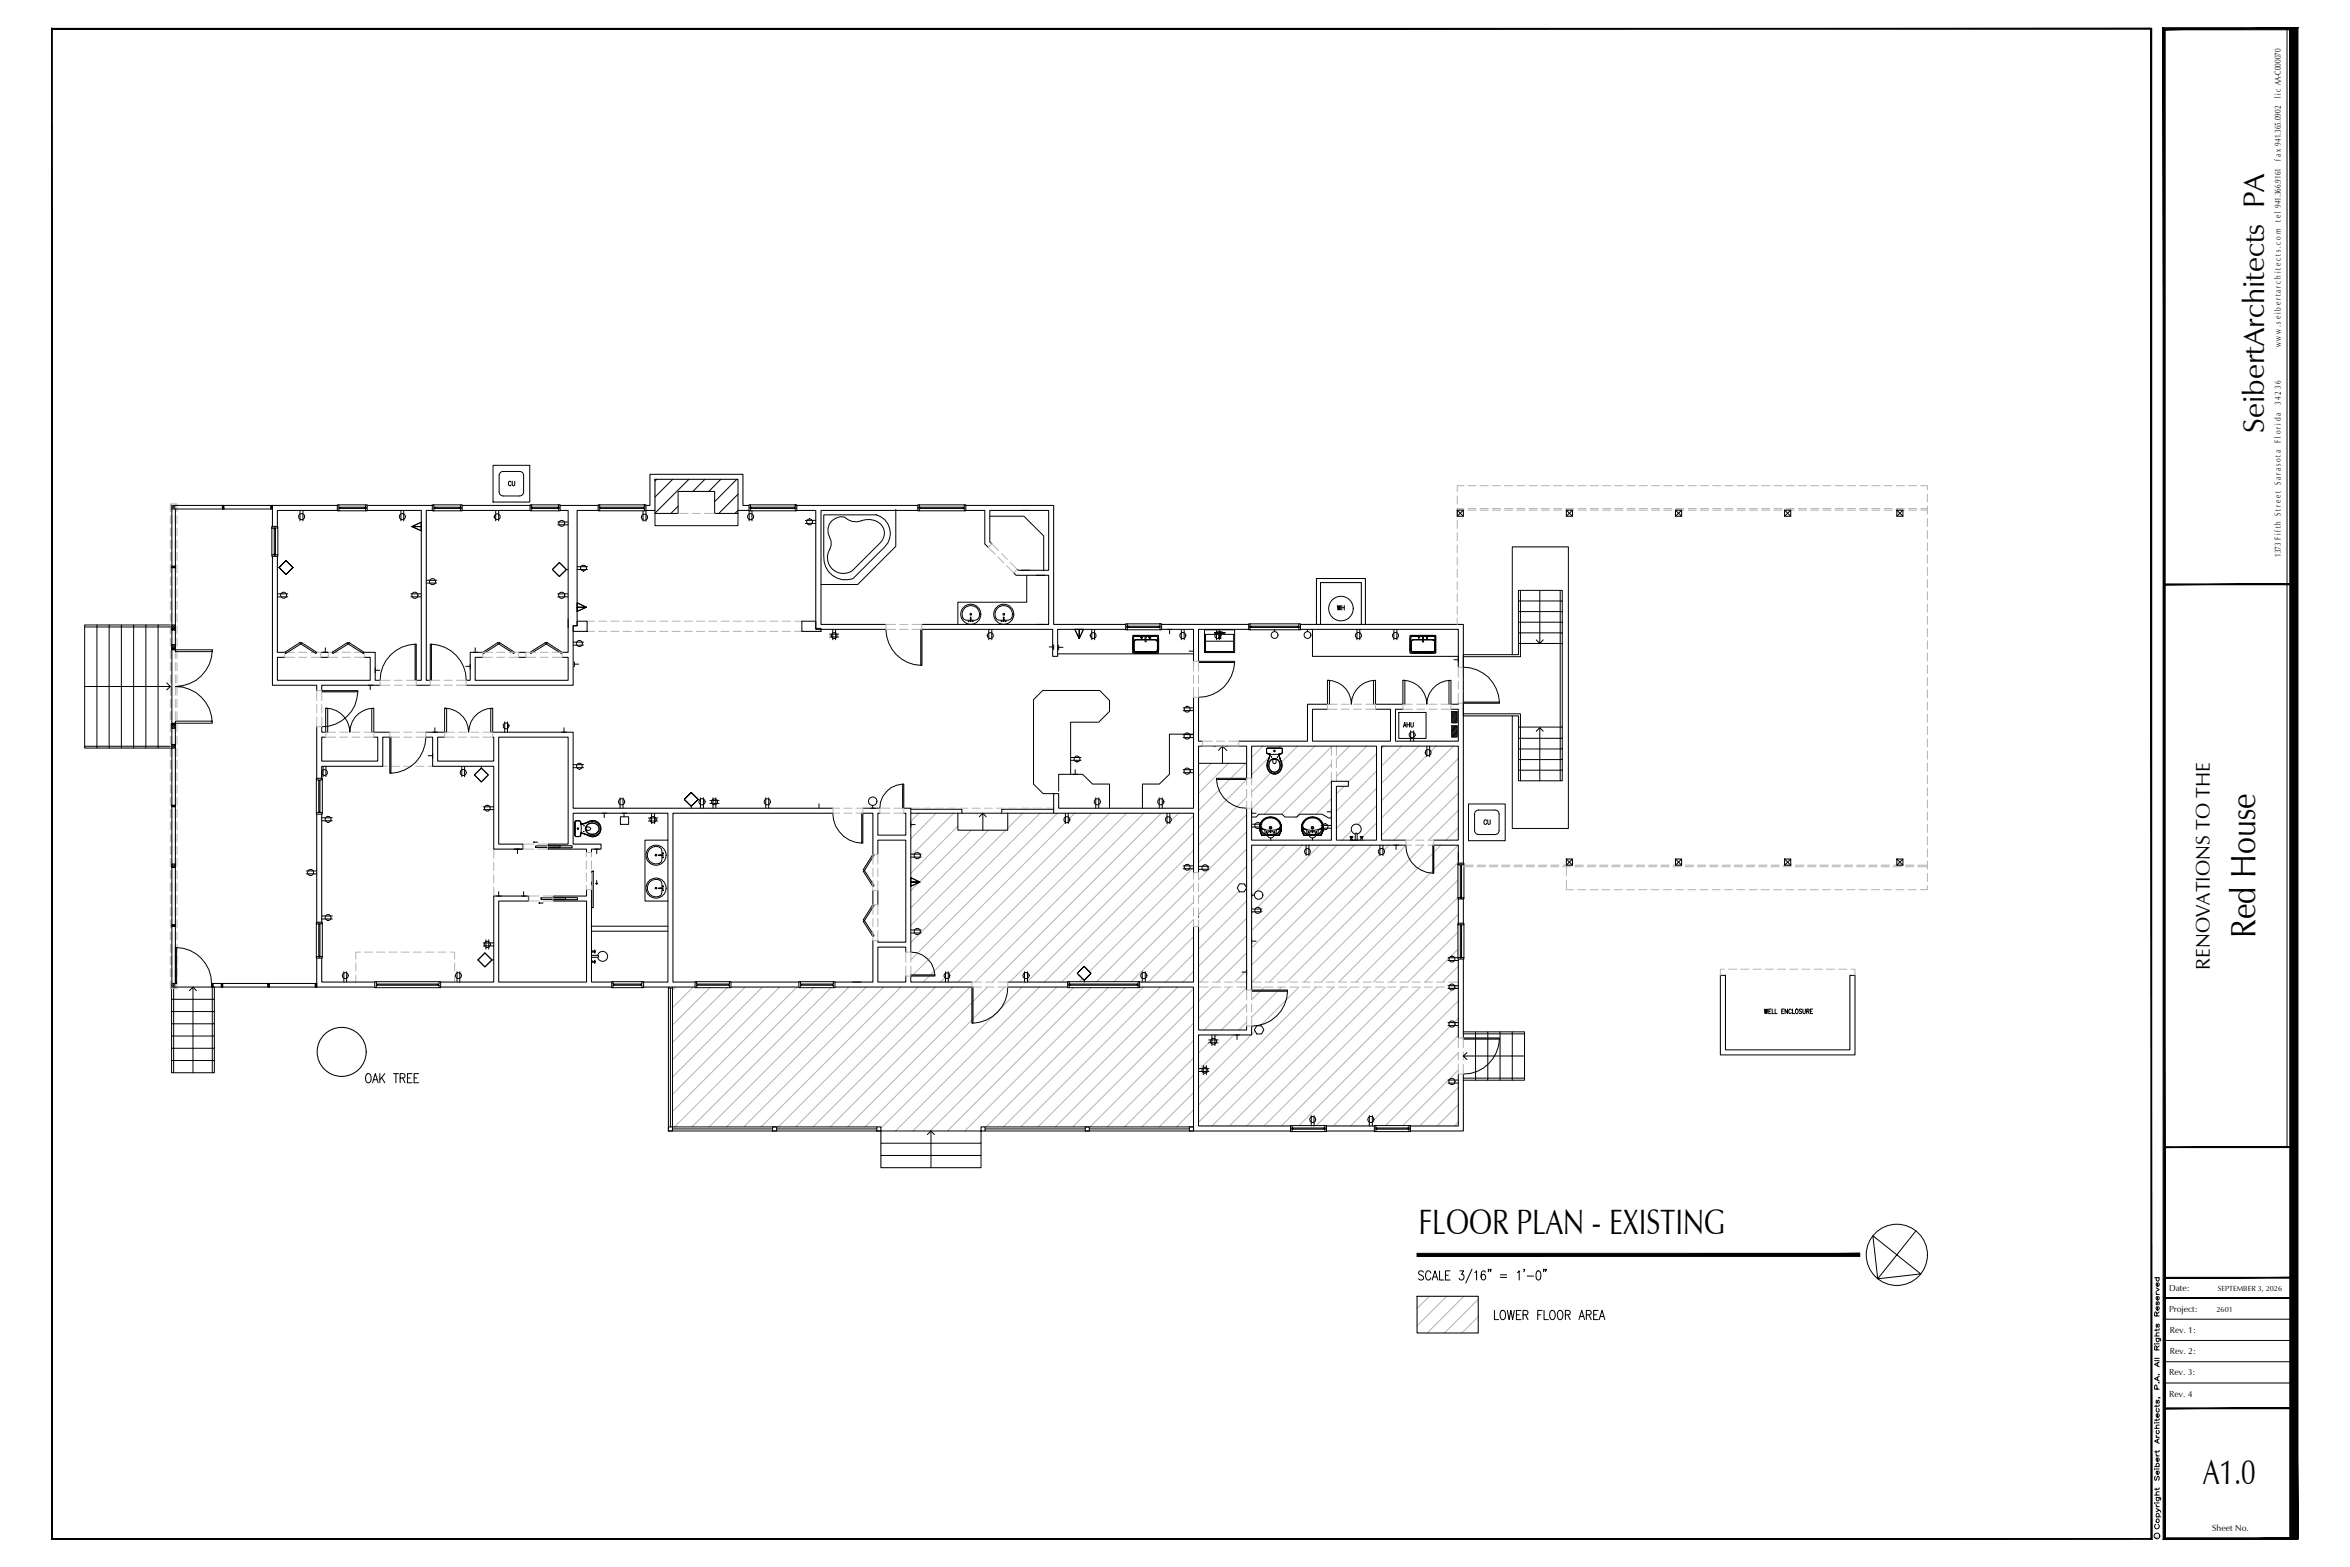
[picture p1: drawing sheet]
<svg xmlns="http://www.w3.org/2000/svg" width="914mm" height="610mm" viewBox="0 0 914 610" stroke-linecap="round" stroke-linejoin="round" font-family="sans-serif">
<defs><g id="words">
<g font-size="13.7">
<text x="877.6" y="364.8" transform="rotate(-90 877.6 364.8)">Red House</text>
<text x="551.9" y="480.1">FLOOR PLAN - EXISTING</text>
<text x="857.3" y="577.3">A1.0</text>
</g>
<text font-size="11.6" x="880.9" y="168.3" transform="rotate(-90 880.9 168.3)">SeibertArchitects PA</text>
<text font-size="7.7" x="859.9" y="377.2" transform="rotate(-90 859.9 377.2)">RENOVATIONS TO THE</text>
<text font-size="7.5" x="141.1" y="422.6">OAK TREE</text>
<text font-size="7.1" x="580.3" y="514.7">LOWER FLOOR AREA</text>
<g font-size="4.9">
<text x="196.5" y="190.1">CU</text>
<text x="519.3" y="238.5">WH</text>
<text x="544.7" y="284">AHU</text>
<text x="576.1" y="322.1">CU</text>
</g>
<g font-size="3.4">
<text x="887.5" y="38.3" transform="rotate(-90 887.5 38.3)">l i c AA-C000070</text>
<text x="887.5" y="62.6" transform="rotate(-90 887.5 62.6)">f a x 941.365.0902</text>
<text x="887.5" y="86.3" transform="rotate(-90 887.5 86.3)">t e l 941.366.9161</text>
<text x="887.5" y="135.1" transform="rotate(-90 887.5 135.1)">w w w . s e i b e r t a r c h i t e c t s . c o m</text>
<text x="887.5" y="157.7" transform="rotate(-90 887.5 157.7)">3 4 2 3 6</text>
<text x="887.5" y="172.2" transform="rotate(-90 887.5 172.2)">F l o r i d a</text>
<text x="887.5" y="216.6" transform="rotate(-90 887.5 216.6)">1373 F i f t h S t r e e t S a r a s o t a</text>
<text x="844" y="502.2">Date:</text>
<text x="844" y="510.5">Project:</text>
<text x="844.3" y="518.5">Rev. 1:</text>
<text x="844.3" y="526.8">Rev. 2:</text>
<text x="844.1" y="535">Rev. 3:</text>
<text x="844.1" y="543.3">Rev. 4</text>
<text x="860.8" y="595.7">Sheet No.</text>
</g>
<g font-size="2.9">
<text x="863" y="502.2">SEPTEMBER 3, 2026</text>
<text x="862.5" y="510.5">2601</text>
</g>
<text font-size="1.6" x="839.8" y="598.2" transform="rotate(-90 839.8 598.2)">C</text>
</g></defs>
<!-- layer: P-BELOW-LIGHT -->
<g fill="none" stroke="#000" stroke-width=".39">
<path d="M66.9 196.6v187.4M68.2 196.6h37.2M105.4 198h-37.2v54.8M116.7 198.6v4M117.9 198.6v4M131.5 197.3v.5M131.9 198.7v-.9h.3v-.5h-.3v-.9h-.7v2.3h11.1M131.9 196.4h10.4M142.3 196.4h.6v2.3h-.6v-.9h-.3v-.5h.3zM142.6 197.3v.5M156 198.6v4M157.1 198.6v4"/>
<path d="M168.5 197.3v.5M168.8 198.7v-.9h.3v-.5h-.3v-.9h-.6v2.3h11M168.8 196.4h10.4M179.2 196.4h.6v2.3h-.6v-.9h-.3v-.5h.3zM179.5 197.3v.5M191.8 181h14.3v14.3h-14.3zM192.9 198.6v4M194 198.6v4M195.8 183.4h6.3M195.8 183.4a1.6 1.6 0 0 0-1.6 1.6v6.3a1.6 1.6 0 0 0 1.6 1.6h6.4a1.6 1.6 0 0 0 1.6-1.6M202.2 183.4a1.6 1.6 0 0 1 1.6 1.6M203.7 185v6.4"/>
<path d="M206.2 196.4h.7v.9h.3l-.3 1.4h-.7zM206.6 197.3v.5M206.9 196.4h11.1v2.3h-.7v-.9h-.3v-.5h.3v-.9M206.9 198.7h10.4M217.7 197.3v.5M232.7 196.4h.6v.9h.3l-.3 1.4h-.6zM233 197.3v.5M233.3 196.4h18.1v2.3h-.7v-.9h-.3l.3-1.4M233.3 198.7h17.4M250.2 198.7v4.1M251 197.3v.5M251.4 198.7v4.1"/>
<path d="M255.6 186.5l-.7 .7M261.8 186.5l-6.9 6.9M263.8 196.9l-2.7 2.8M268 186.5l-13.1 13.2M274.3 186.5l-4.7 4.7M280.5 186.5l-4.7 4.7M286.7 186.5l-8.6 8.7M287.2 198.6l-1.2 1.1M287.2 192.3l-7.5 7.4M291.4 196.4h.6v.9h.4v.5h-.4v.9h-.6zM291.5 198.6v4M291.7 197.3v.5"/>
<path d="M292 196.4h18.1v2.3h-.7v-.9h-.2l.2-1.4M292 198.7h17.4M292.6 198.6v4M309.7 197.3v.5M357.4 197.3v.5M357.7 198.7v-.9h.3v-.5h-.3v-.9h-.6v2.3h18.1M357.7 196.4h17.5M375.2 196.4h.6v2.3h-.6v-.9h-.3v-.5h.3zM375.5 197.3v.5M397.3 198.6h3.4M105.8 215.8l1.4-.3v.3h.9v.6h-2.3zM105.8 205.4l1.4 .3v-.3h.9v-.6h-2.3v11"/>
<path d="M106.7 205.1h.5M106.7 216.1h.5M108.1 205.4v10.4M111.3 218.1l2.7 2.7-2.7 2.7-2.7-2.7 2.7-2.7 2.7 2.7-2.7 2.7-2.7-2.7zM160.3 204.9l3.6-1.8v3.4zM160.3 204.9l3.6-1.8v1.8h-3.6l3.6 1.6v-1.6zM217 204.2h4.1M217 203.1h4.1M217.7 218.8l2.7 2.8-2.7 2.7-2.8-2.7zM313.4 203.6h4M313.4 202.4h4M385.1 200.8h13.3l7.7 7.7v13.6"/>
<path d="M107.9 220.8h.7M107.9 232.2h4.1M107.9 231h4.1M159.9 232.2h4M159.9 231h4M165.9 225.7h4M165.9 226.8h4M214.9 221.6l2.8-2.8 2.7 2.8-2.7 2.7zM217 232.2h4.1M217 231h4.1M220.4 221.6h.7M224.6 234.5l3.5 1.7-3.5 1.7z"/>
<path d="M224.6 234.5l3.5 1.7h-3.5v1.7l3.5-1.7h-3.5zM224.6 220.5h4M224.6 221.6h4M397.3 221.9h3.4M403.3 223.8h3.3M126.6 252v1.8M146 259.8v2M181.2 259.2h1.8M183 258.4v1.8M184 253.8h1.9M184.9 252v1.8M221.1 240.7v3.4"/>
<path d="M223 249.8h4M223 251h4M223.5 257.5v1.9M223.5 258.4h1.7M322.8 246.7h3.6M322.8 247.8h3.6M324 244.8v4.1M325.1 244.8v4.1M384.8 244.8v4.1M385.9 244.8v4.1M403.3 242.9h3.3M408.3 251.7h1.7"/>
<path d="M410 250.8v1.9M411.9 251v1.8M411.9 251.8h1.7M418.2 244.8h3.4l-1.7 3.6zM418.2 244.8h1.7v3.6l1.7-3.6h-1.7v3.6zM424.8 244.8v4.1M425.9 244.8v4.1M438 242.7h.6v.9h.3l-.3 1.4h-.6zM438.3 243.6v.5M438.6 242.7h13.4v2.3h-.6v-.9h-.3l.3-1.4M438.6 245h12.8M451.7 243.6v.5"/>
<path d="M454.2 244.8h1.9M455.1 244.8v1.8M459.7 244.8v4.1M460.8 244.8v4.1M462.7 253.3h1.7M464.4 252.4v4.4M472.8 246.2h.1M472.6 246.2h.1M472.8 246.2l.6 .1v-.3zM473.3 244.8v4.1M474.4 244.8v4.1M486.2 243.6v.5"/>
<path d="M486.4 245l.3-1.4h-.3v-.9h-.6v2.3h19.6M486.4 242.7h19M495.9 244.8v.9M505.4 242.7h.6v2.3h-.6v-.9h-.3zM505.7 243.6v.5M508.7 244.8v.9M528 244.8v4.1M529.1 244.8v4.1M542.4 244.8v4.1M543.5 244.8v4.1M565.7 256.7h1.7M567.4 255.7v2"/>
<path d="M588.4 254.7v-41.9h21.9v109.5h-21.9v-43.8M143.2 266.6h1.9M146 260.8h1.8M460.4 276.4h4M460.4 275.4h4M564.9 276.8h2.1v4.4h-2.1zM565.7 276.8l-.8 .7M566.1 276.8l-1.2 1.2M566.6 276.8l-1.7 1.7M567 276.8l-2.1 2.1M567 277.2l-2.1 2M567 277.8l-2.1 2"/>
<path d="M567 278.2l-2.1 2.1M567 278.8l-2.1 2M567 279.2l-2.1 2M567 279.6l-1.6 1.6M68.2 281.4v101.2M125.2 300v3.3M125.7 298.1v4.1M126.8 298.1v4.1M166.7 294h1.6M168.3 284.8h1.9M168.3 293.1v1.9M169.2 283.1v1.7"/>
<path d="M179.7 298.1v4.1M180.8 298.1v4.1M187.3 298v.8M196.4 280.8v4M197.5 280.8v4M218.6 284.8h1.9M219.4 283.1v1.7M223 297.5h4M223 298.6h4M416.6 294.7h4M416.6 295.8h4M418.4 299.4v1.8"/>
<path d="M460.4 286.9h4M460.4 285.8h4M460.4 299.4h4M464.4 300v3.3M548.9 284.3v4M550.1 284.3v4M555.2 290.3v4.1M556.3 290.3v4.1M564.9 282.3h2.1v4.4h-2.1zM565.7 282.3l-.8 .8M566.1 282.3l-1.2 1.3M566.6 282.3l-1.7 1.8"/>
<path d="M567 280.6l-.6 .6M567 280.1l-1.1 1.1M567 286.2l-.6 .5M567 282.3l-2.1 2.1M567 282.8l-2.1 2M567 283.3l-2.1 2.1M567 283.8l-2.1 2.1M567 284.4l-2.1 2M567 284.8l-2.1 2M567 285.2l-1.6 1.5M567 285.7l-1.1 1M123.1 316.1h.9v-.3h.5v.3h.9v.6h-2.3z"/>
<path d="M123.1 303.4h.9v.2l1.4-.2v-.6h-2.3v13.3M125.2 318.1h4.1M125.2 319.3h4.1M125.4 303.4v12.7M184.6 301.5l2.7-2.7 2.7 2.7-2.7 2.7zM188.1 315h4M188.1 313.9h4M234.3 316.4h1.8M235.1 316.4v1.7M241.3 310.4v4M241.4 317.8h3.2v2.9h-3.2zM242 316.4h1.8"/>
<path d="M242.4 310.4v4M242.8 316.4v1.4M252.3 318.2h3.6M252.3 319.4h3.6M253.5 316.4v4M254.7 316.4v4M269 308.3l2.7 2.7-2.7 2.6-2.7-2.6 2.7-2.7 2.7 2.7-2.7 2.6-2.7-2.6zM269 313.6v.8M272.5 310.4v4M273.7 310.4v4M276.2 312.6h3.6M276.2 311.4h3.6"/>
<path d="M277.4 310.4v4M278.5 310.4v4M297.9 310.4v4M299.1 310.4v4M318.7 312.7v1.7M338.7 314.4h1.9M339.6 313.3v1.1M354.4 319.9v1.9M414.6 316.4v4M415.7 316.4v4M417.5 301.2h1.9M426.4 310.4v4"/>
<path d="M427.5 310.4v4M451.1 310.4v4M452.2 310.4v4M454.1 316.4v4M455.2 316.4v4M460.4 300.6h4M487 315.5v1.9M487 316.4h1.7M516.4 315.8h1.7M518.1 315v1.8M575.4 315.1h6.3M575.4 315.1a1.6 1.6 0 0 0-1.6 1.6v6.4a1.6 1.6 0 0 0 1.6 1.6h6.3a1.6 1.6 0 0 0 1.6-1.6v-6.4a1.56 1.56 0 0 0-1.6-1.6"/>
<path d="M119.2 340h4M119.2 338.8h4M199.9 330.3h3.3M201.3 330.3v1.7M207.6 327.6h1.6M207.9 327.4l-.3 .2 .3 .3M231.3 330.3h1.9M232.2 330.3v1.7M354.4 332.3h4M354.4 333.4h4M354.4 320.8h1.7M460.4 338h4"/>
<path d="M460.4 336.9h4M466.4 337h4M466.4 338.2h4M487 320.6h4.1M487 321.7h4.1M494.5 326v.8M508.2 328.8v4M509.3 328.8v4M510.7 326v.8M514 322.3v.2M514 322.2h4.1M514 321.1h4.1"/>
<path d="M536.9 328.8v4M538.1 328.8v4M542.4 328.8h1.8M543.2 328.8v1.7M567.3 336.4h.9v.3h.5v-.3h.9v-.6h-2.3v13.4M567.4 331.5v3.3M568.2 336.1h.5M569.6 336.4v12.8M123.1 359.4h.9v.2l1.4-.2v-.6h-2.3v13.3M124 359.1h.5M125.2 356.3h4.1M125.2 357.5h4.1"/>
<path d="M125.4 359.4v12.7M193.1 348.6h2M194 346.9v1.7M202.9 348.6h1.9M203.8 346.9v1.7M209.7 351.3h1.6M210 351.1l-.3 .2 .3 .2M231.7 343.6l.5 .4 .4-.4M232.2 342.5v1.5M354.4 341.4l3.6 1.7-3.6 1.7zM354.4 341.4l3.6 1.7h-3.6v1.7l3.6-1.7h-3.6zM466.4 353.5v3.3"/>
<path d="M482.3 343.8h1.8l1 1.6-1 1.5h-1.8l-.9-1.5zM487 353.6h4.1M487 354.7h4.1M487 347.4v1.9M487 348.3h1.1M567.3 349.2h.9v-.3h.5v.3h.9v.5h-2.3zM567.3 359.8l1.4 .2v-.2h.9v-.7h-2.3v13.4M568.2 349.5h.5M568.2 359.5h.5M569.6 359.8v12.7M123.1 372.1h.9v-.3h.5v.3h.9v.6h-2.3zM124 372.4h.5"/>
<path d="M133.8 378v4M134.9 378v4M177.8 378v4M178.9 378v4M186 373.4l2.7-2.7 2.7 2.7-2.7 2.8zM188.1 368h4M188.1 366.8h4M188.7 370.7l2.7 2.7-2.7 2.8-2.7-2.8zM189.1 365.6v3.6M190.2 365.6v3.6M191.4 373.4h.7M354.4 361.8h4"/>
<path d="M354.4 363h4M367.9 378v4M369 378v4M398.6 378v4M399.8 378v4M421.9 375.9l2.6 2.7-2.6 2.7-2.8-2.7 2.8-2.7 2.6 2.7-2.6 2.7-2.8-2.7zM444.5 378v4M445.6 378v4M483.3 378.2h1.8M485.1 377.3v1.9M487 365.3v1.8M487 366.1h1.7"/>
<path d="M563.4 373.7h4M563.4 372.6h4M567.3 372.5h.9v-.3h.5v.3h.9v.6h-2.3zM568.2 372.8h.5M68.2 384h55M82.3 382.6h40.9M146.5 384.2l.3-1.4h-.3v-.9h-.7v2.3h25M146.5 381.9h24.3M170.8 381.9h.7v2.3h-.7v-.9h-.3v-.5h.3zM238 381.9h.5v.9h.4v.5h-.4v.9h-.5zM238.5 381.9h11.9v2.3h-.6v-.9h-.3l.3-1.4M238.5 384.2h11.3"/>
<path d="M271.1 384.2v-.9h.2l-.2-1.4h-.6v2.3h13.3M271.1 381.9h12.7M283.8 381.9h.6v2.3h-.6v-.9h-.3v-.5h.3zM311.5 384.2v-.9h.3v-.5h-.3v-.9h-.7v2.3h13.5M311.5 381.9h12.8M324.3 381.9h.6v2.3h-.6v-.9h-.3zM331.7 382h3.4M415.7 382.8v.5M416 384.2v-.9h.4v-.5h-.4v-.9h-.6v2.3h27.4M416 381.9h26.8M421.9 381.3v.7M442.8 381.9h.6v2.3h-.6v-.9h-.3v-.5h.3z"/>
<path d="M443.1 382.8v.5M489 399.1h1.9l.9 1.5-.9 1.6h-1.9l-.9-1.6zM563.4 399h4M563.4 397.8h4M563.4 384.5h4M563.4 383.4h4M466.4 415.7h4M466.4 416.8h4M468.2 414.5v3.6M469.4 414.5v3.6M470.3 404.6h3.7M470.3 405.7h3.7"/>
<path d="M471.6 402.6v4.1M472.7 402.6v4.1M480.5 402.6h1.9M481.3 402.6v1.8M502.1 437.9h.7v.9h.3l-.3 1.4h-.7zM502.5 438.8v.5M502.8 437.9h13.3v2.3h-.6v-.9h-.3l.3-1.4M510.2 434v4M511.3 434v4M515.8 438.8v.5M532.8 434v4M534 434v4"/>
<path d="M534.8 437.9h.6v.9h.3v.5h-.3v.9h-.6zM535.1 438.8v.5M535.4 437.9h13.4v2.3h-.6v-.9h-.3v-.5h.3v-.9M548.5 438.8v.5M563.4 421.4h4M563.4 420.2h4M502.8 440.2h12.7M535.4 440.2h12.8"/>
<circle cx="117.4" cy="201" r="1.17"/>
<circle cx="156.6" cy="201" r="1.17"/>
<circle cx="193.5" cy="201" r="1.2"/>
<circle cx="218.6" cy="203.6" r="1.15"/>
<circle cx="250.8" cy="201.2" r="1.2"/>
<circle cx="292.1" cy="201" r="1.17"/>
<circle cx="315" cy="203" r="1.17"/>
<circle cx="110.4" cy="231.6" r="1.17"/>
<circle cx="161.4" cy="231.6" r="1.2"/>
<circle cx="168.3" cy="226.3" r="1.17"/>
<circle cx="218.6" cy="231.6" r="1.2"/>
<circle cx="227" cy="221" r="1.2"/>
<circle cx="225.4" cy="250.3" r="1.17"/>
<circle cx="324.6" cy="247.3" r="1.18"/>
<circle cx="385.3" cy="247.3" r="1.19"/>
<circle cx="425.4" cy="247.3" r="1.19"/>
<circle cx="460.2" cy="247.2" r="1.17"/>
<circle cx="473.9" cy="247.2" r="1.17"/>
<circle cx="496" cy="247" r="1.32"/>
<circle cx="508.8" cy="247" r="1.32"/>
<circle cx="528.6" cy="247.2" r="1.17"/>
<circle cx="543" cy="247.2" r="1.17"/>
<circle cx="461.9" cy="275.9" r="1.18"/>
<circle cx="196.9" cy="282.4" r="1.2"/>
<circle cx="225.5" cy="298.1" r="1.2"/>
<circle cx="419.1" cy="295.3" r="1.15"/>
<circle cx="461.9" cy="286.3" r="1.2"/>
<circle cx="461.9" cy="300" r="1.2"/>
<circle cx="549.5" cy="285.9" r="1.2"/>
<circle cx="555.7" cy="292.8" r="1.18"/>
<circle cx="126.3" cy="300.5" r="1.17"/>
<circle cx="127.7" cy="318.8" r="1.19"/>
<circle cx="180.3" cy="300.5" r="1.17"/>
<circle cx="189.6" cy="314.4" r="1.15"/>
<circle cx="241.9" cy="311.9" r="1.2"/>
<circle cx="254.1" cy="318.9" r="1.2"/>
<circle cx="273.2" cy="311.9" r="1.2"/>
<circle cx="278" cy="311.9" r="1.17"/>
<circle cx="298.6" cy="311.9" r="1.2"/>
<circle cx="339.6" cy="311.7" r="1.64"/>
<circle cx="415.1" cy="318.9" r="1.15"/>
<circle cx="427" cy="311.9" r="1.2"/>
<circle cx="451.7" cy="311.9" r="1.2"/>
<circle cx="454.6" cy="318.9" r="1.18"/>
<circle cx="120.8" cy="339.4" r="1.17"/>
<circle cx="356.9" cy="332.9" r="1.2"/>
<circle cx="461.9" cy="337.4" r="1.16"/>
<circle cx="468.9" cy="337.6" r="1.2"/>
<circle cx="489.4" cy="321.2" r="1.17"/>
<circle cx="494.4" cy="324.6" r="1.34"/>
<circle cx="508.8" cy="331.3" r="1.17"/>
<circle cx="510.7" cy="324.6" r="1.34"/>
<circle cx="515.6" cy="321.7" r="1.19"/>
<circle cx="537.5" cy="331.3" r="1.2"/>
<circle cx="127.7" cy="356.9" r="1.18"/>
<circle cx="489.4" cy="354.2" r="1.17"/>
<circle cx="489.8" cy="348.2" r="1.64"/>
<circle cx="134.4" cy="379.5" r="1.15"/>
<circle cx="178.4" cy="379.5" r="1.15"/>
<circle cx="189.6" cy="367.4" r="1.2"/>
<circle cx="356.9" cy="362.4" r="1.2"/>
<circle cx="368.4" cy="379.6" r="1.15"/>
<circle cx="399.2" cy="379.5" r="1.2"/>
<circle cx="445.1" cy="379.5" r="1.2"/>
<circle cx="565" cy="373.1" r="1.16"/>
<circle cx="565" cy="398.4" r="1.2"/>
<circle cx="565" cy="384" r="1.15"/>
<circle cx="468.8" cy="416.3" r="1.15"/>
<circle cx="472.2" cy="405.1" r="1.15"/>
<circle cx="510.8" cy="435.5" r="1.15"/>
<circle cx="533.4" cy="435.5" r="1.2"/>
<circle cx="565" cy="420.7" r="1.2"/>
</g>
<!-- layer: P-FURNITURE -->
<g fill="none" stroke="#b3b3b3" stroke-width=".39">
<path d="M471.3 297l-4.9 4.9M478 297l-11.6 11.6M484.7 297l-5.8 5.8M491.4 290.3l-4.4 4.4M493.9 294.5l-6.9 6.9M498.1 290.3l-.7 .7M504.9 290.3l-6.3 6.2M511.6 290.3l-24.6 24.6M518.1 290.6l-26.2 26.1M518.1 297.3l-19.5 19.4M525.1 290.3l-5.1 5M531.8 290.3l-11.8 11.8"/>
<path d="M535.6 293.2l-10.9 11M535.6 299.9l-15.6 15.7M538.6 290.3l-1 1M545.3 290.3l-7.7 7.7M552 290.3l-14.4 14.4M555.3 293.8l-17.7 17.7M558.8 290.3l-2 2M565.5 290.3l-27.9 27.9M567.4 295l-29.8 30M357.6 316.4l-3.2 3.1M364.3 316.4l-9.9 9.9M371 316.4l-15.9 15.9"/>
<path d="M398 316.4l-5.9 5.8M404.7 316.4l-50.3 50.3M411.4 316.4l-57 57M414.6 319.9l-59.3 59.4M418.2 316.4l-2 2M424.9 316.4l-62.9 62.9M431.6 316.4l-62.4 62.4M438.4 316.4l-65.7 65.6M445.1 316.4l-65.7 65.6M451.9 316.4l-65.7 65.6M455 319.9l-62.1 62.1M458.6 316.4l-2.9 2.8"/>
<path d="M464.4 317.3l-64.6 64.6M478.4 303.2l-12 12.1M485.1 303.3l-18.7 18.8M485.1 310.1l-18.7 18.7M485.1 316.8l-18.7 18.7M494.5 300.7l-7.5 7.5M518.1 304l-13.8 13.8M518.1 310.8l-6 5.9M518.1 317.5l-.8 .7M523 305.9l-3 2.9M535.6 306.7l-15.6 15.6M535.6 313.4l-7.3 7.3"/>
<path d="M567.4 301.8l-25 25M567.4 308.5l-18.3 18.3M567.4 315.3l-11.5 11.5M372.7 321.4l-18.3 18.3M377.9 323l-20.1 20.1M384.6 323l-30.2 30.2M391.4 323l-37 36.9M463.9 338l-40 40M464.4 324l-58 58M464.4 330.7l-51.3 51.3M485.1 323.6l-18.7 18.7M485.1 330.3l-18.7 18.7"/>
<path d="M485.1 337l-18.7 18.7M493.3 328.8l-6.3 6.3M500 328.8l-13 13M506.8 328.8l-19.8 19.8M513.5 328.8l-24.2 24.2M520.2 328.8l-33.2 33.2M525.9 323.2l-3.7 3.6M527 328.8l-40 40M529.6 326.1l-.7 .7M530.1 325.6l-.2 .3M533.7 328.8l-46.7 46.7M535.6 320.2l-5.4 5.4"/>
<path d="M536.9 332.3l-49.7 49.7M540.5 328.8l-2 1.9M547.2 328.8l-53.3 53.2M553.9 328.8l-53.2 53.2M557.5 338.7l-43.4 43.3M557.5 331.9l-50.1 50.1M560.7 328.8l-2.8 2.7M567.4 328.8l-9.5 9.5M567.4 322l-4.8 4.8M567.4 335.5l-46.5 46.5M357.5 343.4l-3.1 3.1M464.4 344.2l-37.7 37.7"/>
<path d="M464.4 351l-30.9 30.9M464.4 357.7l-24.2 24.2M482.1 346.7l-15.7 15.8M485.1 343.8l-.7 .6M485.1 350.5l-18.7 18.7M485.1 357.2l-18.7 18.7M487.6 354.7l-.6 .6M567.3 342.4l-39.7 39.6M567.3 349.1l-33 32.9M567.4 355.7l-26.3 26.3M354.8 379.7l-.4 .4M361.6 379.7l-2.4 2.3"/>
<path d="M464.4 364.4l-17.6 17.6M464.4 371.1l-10.9 10.9M464.4 377.9l-4.1 4.1M485.1 364l-18.1 18M485.1 370.7l-11.4 11.3M485.1 377.4l-4.7 4.6M564 372.6l-9.4 9.4M567.3 362.6l-19.5 19.4M567.3 369.3l-2.8 2.8M567.4 375.9l-6.1 6.1M263 384l-1.3 1.3M269.7 384l-8 8.1"/>
<path d="M276.2 384.2l-14.5 14.6M283 384.2l-21.3 21.3M289.9 384l-28.2 28.2M296.7 384l-35 35M303.4 384l-41.7 41.7M310.1 384l-48.4 48.5M316.6 384.2l-54.1 54.2M323.4 384.2l-54.2 54.2M330.3 384l-54.4 54.4M337.1 384l-54.4 54.4M343.8 384l-54.4 54.4M350.5 384l-54.4 54.4"/>
<path d="M357.3 384l-54.4 54.4M364 384l-54.4 54.4M367.7 380.3l-1.7 1.7M370.7 384l-54.3 54.4M377.5 384l-54.4 54.4M378.1 390.1l-48.3 48.3M378.1 396.8l-41.5 41.6M384.2 384l-5.6 5.6M391 384l-12.4 12.3M397.7 384l-54.9 54.9M404.4 384l-55.9 56M411.2 384l-56 56"/>
<path d="M417.7 384.2l-55.8 55.8M421.2 380.7l-1.2 1.2M424.4 384.2l-55.8 55.8M431.1 384.2l-55.7 55.8M437.9 384.2l-54.2 54.2M444.8 384l-54.4 54.4M451.6 384l-54.4 54.4M458.3 384l-54.4 54.4M464.4 384.6l-53.8 53.8M464.4 391.4l-47 47M464.4 398.1l-40.3 40.3M471.8 384l-5.4 5.4"/>
<path d="M478.5 384l-12.1 12.1M485.1 384.2l-16.5 16.5M485.1 390.9l-9.8 9.8M485.1 397.6l-3.1 3.1M490.4 385.6l-3.4 3.4M492 384l-1.2 1.2M497.1 385.6l-10.1 10.1M498.7 384l-1.1 1.2M505.4 384l-15 15.1M512.2 384l-45.8 45.8M518.9 384l-52.5 52.6M525.7 384l-54.1 54"/>
<path d="M532.4 384l-54 54M539.1 384l-54 54M545.9 384l-54.1 54M552.6 384l-54 54M559.3 384l-53.9 53.9M564.2 399.3l-38.7 38.7M564.9 385.1l-52.7 52.8M567.4 389.3l-48.6 48.7M567.4 396.1l-1.5 1.5M464.4 404.8l-33.5 33.6M464.4 411.6l-26.8 26.8M464.4 418.3l-20.1 20.1"/>
<path d="M466.6 402.6l-.2 .3M471 404.9l-4.6 4.7M473.4 402.6l-.7 .7M480.1 402.6l-13.1 13.1M486.8 402.6l-20.4 20.5M488.4 401.1l-1.4 1.3M567.4 402.8l-32.8 32.9M567.4 409.6l-28.3 28.3M567.4 416.3l-21.5 21.6M464.4 425l-13.3 13.4M464.4 431.8l-6.6 6.6M532.8 437.5l-.6 .5"/>
<path d="M567.4 423l-15 15M567.4 429.8l-8.2 8.2M567.4 436.5l-1.5 1.5M556.2 504.3l-4.8 4.8M562.9 504.3l-11.5 11.5M569.6 504.3l-14.3 14.3M575.2 505.5l-13.1 13.1M575.2 512.2l-6.4 6.4"/>
</g>
<!-- layer: P-ABOVE -->
<g fill="none" stroke="#b3b3b3" stroke-width=".39">
<path d="M66.3 199v-3h.6v3M66.9 196h1.3M68.2 199v-3h.7v3M263.8 199.7h4M269.4 199.7h3.1M274.1 199.7h4M567 192.9v3.2M567 197.7v3.1M567 198.5h2.6M567 197.9h2.6M569.6 188.9h-2.6v2.4M571.2 188.9h3.1"/>
<path d="M571.2 198.5h3.1M571.2 197.9h3.1M575.9 188.9h3.2M575.9 198.5h3.2M575.9 197.9h3.2M580.7 188.9h3.2M580.7 198.5h3.2M580.7 197.9h3.2M585.5 188.9h3.1M585.5 198.5h3.1M585.5 197.9h3.1M590.2 188.9h3.2"/>
<path d="M590.2 198.5h3.2M590.2 197.9h3.2M595 188.9h3.2M595 198.5h3.2M595 197.9h3.2M599.7 188.9h3.2M599.7 198.5h3.2M599.7 197.9h3.2M604.5 188.9h3.2M604.5 198.5h3.2M604.5 197.9h3.2M609.3 188.9h3.1"/>
<path d="M609.3 198.5h3.1M609.3 197.9h3.1M614 188.9h3.2M614 198.5h3.2M614 197.9h3.2M618.8 188.9h3.2M618.8 198.5h3.2M618.8 197.9h3.2M623.6 188.9h3.1M623.6 198.5h3.1M623.6 197.9h3.1M628.3 188.9h3.2"/>
<path d="M628.3 198.5h3.2M628.3 197.9h3.2M633.1 188.9h3.2M633.1 198.5h3.2M633.1 197.9h3.2M637.8 188.9h3.2M637.8 198.5h3.2M637.8 197.9h3.2M642.6 188.9h3.2M642.6 198.5h3.2M642.6 197.9h3.2M647.4 188.9h3.1"/>
<path d="M647.4 198.5h3.1M647.4 197.9h3.1M652.1 188.9h3.2M652.1 198.5h3.2M652.1 197.9h3.2M656.9 188.9h3.2M656.9 198.5h3.2M656.9 197.9h3.2M661.7 188.9h3.1M661.7 198.5h3.1M661.7 197.9h3.1M666.4 188.9h3.2"/>
<path d="M666.4 198.5h3.2M666.4 197.9h3.2M671.2 188.9h3.2M671.2 198.5h3.2M671.2 197.9h3.2M675.9 188.9h3.2M675.9 198.5h3.2M675.9 197.9h3.2M680.7 188.9h3.2M680.7 198.5h3.2M680.7 197.9h3.2M685.5 188.9h3.1"/>
<path d="M685.5 198.5h3.1M685.5 197.9h3.1M690.2 188.9h3.2M690.2 198.5h3.2M690.2 197.9h3.2M695 188.9h3.2M695 198.5h3.2M695 197.9h3.2M699.8 188.9h3.1M699.8 198.5h3.1M699.8 197.9h3.1M704.5 188.9h3.2"/>
<path d="M704.5 198.5h3.2M704.5 197.9h3.2M709.3 188.9h3.2M709.3 198.5h3.2M709.3 197.9h3.2M714 188.9h3.2M714 198.5h3.2M714 197.9h3.2M718.8 188.9h3.2M718.8 198.5h3.2M718.8 197.9h3.2M723.6 188.9h3.1"/>
<path d="M723.6 198.5h3.1M723.6 197.9h3.1M728.3 188.9h3.2M728.3 198.5h3.2M728.3 197.9h3.2M733.1 188.9h3.2M733.1 198.5h3.2M733.1 197.9h3.2M737.9 188.9h3.1M737.9 198.5h3.1M737.9 197.9h3.1M742.6 188.9h3.2"/>
<path d="M742.6 198.5h3.2M742.6 197.9h3.2M747.4 188.9h2.6v1.6M747.4 198.5h2.6M747.4 197.9h2.6M750 192.1v3.2M750 196.9v3.2M66.3 200.6v3.2M66.3 205.4v3.2M66.3 210.1v3.2M66.3 214.9v3.2M66.3 219.7v3.1"/>
<path d="M66.9 200.6v3.2M66.9 205.4v3.2M66.9 210.1v3.2M66.9 214.9v3.2M66.9 219.7v3.1M68.2 200.6v3.2M68.2 205.4v3.2M68.2 210.1v3.2M68.2 214.9v3.2M68.2 219.7v3.1M68.9 200.6v3.2M68.9 205.4v3.2"/>
<path d="M68.9 210.1v3.2M68.9 214.9v3.2M68.9 219.7v3.1M388.3 216.7l2.3 2.3M388.6 214.3l-2.7-2.8-1.4 1.4 2.7 2.7M389.7 215.4l2.3 2.2M393.1 218.8l2.7 2.7-1.4 1.3-2.7-2.7M567 202.4v3.2M567 207.2v3.2M567 211.9v3.2M567 216.7v3.2M750 201.6v3.2"/>
<path d="M750 206.4v3.2M750 211.2v3.1M750 215.9v3.2M66.3 224.4v3.2M66.3 229.2v3.2M66.3 234v3.1M66.3 238.7v3.2M66.9 224.4v3.2M66.9 229.2v3.2M66.9 234v3.1M66.9 238.7v3.2M68.2 224.4v3.2"/>
<path d="M68.2 229.2v3.2M68.2 234v3.1M68.2 238.7v3.2M68.9 224.4v3.2M68.9 229.2v3.2M68.9 234v3.1M68.9 238.7v3.2M567 221.5v3.1M567 226.2v3.2M567 231v3.2M567 235.8v3.1M750 220.7v3.2"/>
<path d="M750 225.5v3.1M750 230.2v3.2M750 235v3.2M750 239.7v3.2M66.3 243.5v3.2M66.3 248.2v3.2M66.3 253v3.2M66.3 257.8v3.1M66.9 243.5v3.2M66.9 248.2v3.2M66.9 253v3.2M66.9 257.8v3.1"/>
<path d="M68.2 243.5v3.2M68.2 248.2v3.2M68.2 253v3.2M68.2 257.8v3.1M68.9 243.5v3.2M68.9 248.2v3.2M68.9 253v3.2M68.9 257.8v3.1M114.6 253.8h-3.8v1.9h3.8M116.2 255.7h3.2M116.2 253.8h3.2M121 253.8h3.8v1.9h-3.8"/>
<path d="M131.6 253.8h-3.9v1.9h3.9M133.1 255.7h3.2M133.1 253.8h3.2M137.9 253.8h3.8v1.9h-3.8M191.7 253.8h-3.9v1.9h3.9M193.2 255.7h3.2M193.2 253.8h3.2M198 253.8h3.8v1.9h-3.8M208.5 253.8h-3.8v1.9h3.8M210.1 255.7h3.2M210.1 253.8h3.2M214.9 253.8h3.8v1.9h-3.8"/>
<path d="M228.5 241.7h2.8M228.5 245.6h2.8M232.9 241.7h3.2M232.9 245.6h3.2M237.7 241.7h3.2M237.7 245.6h3.2M242.5 241.7h3.1M242.5 245.6h3.1M247.2 241.7h3.2M247.2 245.6h3.2M252 241.7h3.2M252 245.6h3.2"/>
<path d="M256.7 241.7h3.2M256.7 245.6h3.2M261.5 241.7h3.2M261.5 245.6h3.2M266.3 241.7h3.1M266.3 245.6h3.1M271 241.7h3.2M271 245.6h3.2M275.8 241.7h3.2M275.8 245.6h3.2M280.6 241.7h3.1M280.6 245.6h3.1"/>
<path d="M285.3 241.7h3.2M285.3 245.6h3.2M290.1 241.7h3.2M290.1 245.6h3.2M294.8 241.7h3.2M294.8 245.6h3.2M299.6 241.7h3.2M299.6 245.6h3.2M304.4 241.7h3.1M304.4 245.6h3.1M309.1 241.7h2.9M309.1 245.6h2.9"/>
<path d="M348.5 242.9h-3.8v1.9h3.8M350.1 242.9h3.2M350.1 244.8h3.2M354.8 242.9h3.9v1.9h-3.9M567 240.5v2.4M750 244.5v3.2M750 249.3v3.1M750 254v3.2M750 258.8v3.2M66.3 262.5v3.2M66.3 267.3v3.2M66.3 272.1v3.1"/>
<path d="M66.3 276.8v3.2M66.9 262.5v3.2M66.9 267.3v3.2M66.9 272.1v3.1M66.9 276.8v3.2M68.2 262.5v3.2M68.2 267.3v3.2M68.2 272.1v3.1M68.2 276.8v3.2M68.9 262.5v3.2M68.9 267.3v3.2M68.9 272.1v3.1"/>
<path d="M68.9 276.8v3.2M123.2 272.5v-3.8h2v3.8M123.2 278.9v3.8h2v-3.8M123.2 274.1v3.2M125.2 274.1v3.2M151.8 264.7h-3.9v1.9h3.9M153.4 266.6h3.1M153.4 264.7h3.1M158.1 264.7h3.9v1.9h-3.9M171.2 264.7h-3.8v1.9h3.8M172.8 266.6h3.2M172.8 264.7h3.2"/>
<path d="M177.6 264.7h3.8v1.9h-3.8M464.4 261.1v-3.8h2v3.8M464.4 267.4v3.9h2v-3.9M464.4 262.7v3.1M466.4 262.7v3.1M520.3 274h-3.8v1.9h3.8M521.9 274h3.2M521.9 275.9h3.2M526.7 274h3.1M526.7 275.9h3.1M531.4 274h3.8v1.9h-3.8M549.7 274h-3.8v1.9h3.8"/>
<path d="M551.3 274h3.1M551.3 275.9h3.1M556 274h3.2M556 275.9h3.2M560.8 274h3.8v1.9h-3.8M567.4 263.4v-3.8h2v3.8M567.4 269.8v3.8h2v-3.8M567.4 265v3.2M569.4 265v3.2M750 263.6v3.1M750 268.3v3.2M750 273.1v3.2"/>
<path d="M750 277.8v3.2M66.3 281.6v3.2M66.3 286.3v3.2M66.3 291.1v3.2M66.3 295.9v3.1M66.9 281.6v3.2M66.9 286.3v3.2M66.9 291.1v3.2M66.9 295.9v3.1M68.2 281.6v3.2M68.2 286.3v3.2M68.2 291.1v3.2"/>
<path d="M68.2 295.9v3.1M68.9 281.6v3.2M68.9 286.3v3.2M68.9 291.1v3.2M68.9 295.9v3.1M130.5 284.8h-3.8v2h3.8M132.1 284.8h3.2M132.1 286.8h3.2M136.9 284.8h3.2M136.9 286.8h3.2M141.7 284.8h3.7v2h-3.7M148.9 298.1h1.8"/>
<path d="M152.3 298.1h3.2M155.5 284.8h-3.8v2h3.8M157.1 298.1h3.1M157.1 284.8h3.1M157.1 286.8h3.1M161.8 284.8h3.8v2h-3.8M161.8 298.1h3.2M166.6 298.1h1.7M176.8 284.8h-3.8v2h3.8M178.4 284.8h3.2M178.4 286.8h3.2M183.2 284.8h3.1"/>
<path d="M183.2 286.8h3.1M187.9 284.8h3.8v2h-3.8M471.8 288.3h-3.9v2h3.9M473.4 288.3h3.1M473.4 290.3h3.1M478.1 288.3h3.9v2h-3.9M518.1 290.3v3.6M518.1 295.5v3.2M520 290.3v3.6M520 295.5v3.2M750 282.6v3.2M750 287.4v3.1"/>
<path d="M750 292.1v3.2M750 296.9v3.2M66.3 300.6v3.2M66.3 305.4v3.2M66.3 310.2v3.1M66.3 314.9v3.2M66.3 319.7v3.2M66.9 300.6v3.2M66.9 305.4v3.2M66.9 310.2v3.1M66.9 314.9v3.2M66.9 319.7v3.2"/>
<path d="M68.2 300.6v3.2M68.2 305.4v3.2M68.2 310.2v3.1M68.2 314.9v3.2M68.2 319.7v3.2M68.9 300.6v3.2M68.9 305.4v3.2M68.9 310.2v3.1M68.9 314.9v3.2M68.9 319.7v3.2M326.8 314.4h-2.7v2h2.7M328.3 314.4h3.2"/>
<path d="M328.3 316.4h3.2M333.1 314.4h2.7v2h-2.7M346.2 314.4h-3.8v2h3.8M347.8 314.4h3.9v2h-3.9M354.4 314.4h3.2M359.2 314.4h3.1M363.9 314.4h3.2M368.7 314.4h3.2M373.5 314.4h3.1M378.2 314.4h3.2M383 314.4h3.2M387.7 314.4h3.2"/>
<path d="M392.5 314.4h3.2M397.3 314.4h3.1M402 314.4h3.2M406.8 314.4h3.2M485.1 311.8v2.6h1.9v-2.6M485.1 305.4v-2.6h1.9v2.6M485.1 307v3.2M487 307v3.2M518.1 300.3v3.6M520 300.3v3.6M750 301.7v3.1M750 306.4v3.2"/>
<path d="M750 311.2v3.2M750 315.9v3.2M66.3 324.4v3.2M66.3 329.2v3.2M66.3 334v3.1M66.3 338.7v3.2M66.9 324.4v3.2M66.9 329.2v3.2M66.9 334v3.1M66.9 338.7v3.2M68.2 324.4v3.2M68.2 329.2v3.2"/>
<path d="M68.2 334v3.1M68.2 338.7v3.2M68.9 324.4v3.2M68.9 329.2v3.2M68.9 334v3.1M68.9 338.7v3.2M192.1 330.3v3.6M192.1 335.5v3.2M207.6 328.4h-3.8v1.9h3.8M209.2 328.4h3.9v1.9h-3.9M228.1 333.3v-1.6h2.1v1.6M228.1 334.9v3.2"/>
<path d="M228.1 339.7v3.1M230.2 334.9v3.2M230.2 339.7v3.1M339.6 336.2v-3.8h2v3.8M339.6 337.8v3.2M341.6 337.8v3.2M549.3 326.8h-2.3v2h2.3M550.9 326.8h3.1M550.9 328.8h3.1M555.6 326.8h2.3v2h-2.3M569.4 337.2h3.8M569.6 336.6h3.7"/>
<path d="M574.7 337.2h3.2M574.9 336.6h3.1M579.5 337.2h3.2M579.6 336.6h3.2M584.3 337.2h3.1M584.4 336.6h3.2M589 337.2h3.2M589.2 336.6h3.1M593.8 337.2h3.2M593.9 336.6h3.2M598.6 337.2h3.1M598.7 336.6h3.2"/>
<path d="M603.3 337.2h3.2M603.4 336.6h3.2M608.1 337.2h3.2M608.2 336.6h3.2M609.5 337.2v3.6M612.8 337.2h3.2M613 336.6h3.1M617.6 337.2h3.2M617.7 336.6h3.2M622.4 337.2h3.1M622.5 336.6h3.2M627.1 337.2h3.2"/>
<path d="M627.3 336.6h3.1M631.9 337.2h3.2M632 336.6h3.2M636.7 337.2h3.1M636.8 336.6h3.2M641.4 337.2h3.2M641.5 336.6h3.2M646.2 337.2h3.2M646.3 336.6h3.2M650.9 337.2h3.2M651.1 336.6h3.1M655.7 337.2h3.2"/>
<path d="M655.8 336.6h3.2M660.5 337.2h3.1M660.6 336.6h3.2M665.2 337.2h3.2M665.4 336.6h3.1M670 337.2h3.2M670.1 336.6h3.2M674.8 337.2h3.1M674.9 336.6h3.2M679.5 337.2h3.2M679.6 336.6h3.2M684.3 337.2h3.2"/>
<path d="M684.4 336.6h3.2M689 337.2h3.2M689.2 336.6h3.1M693.8 337.2h3.2M693.9 336.6h3.2M698.6 337.2h3.1M698.7 336.6h3.2M703.3 337.2h3.2M703.5 336.6h3.1M708.1 337.2h3.2M708.2 336.6h3.2M712.9 337.2h3.1"/>
<path d="M713 336.6h3.2M717.6 337.2h3.2M717.7 336.6h3.2M722.4 337.2h3.2M722.5 336.6h3.2M727.1 337.2h3.2M727.3 336.6h3.1M731.9 337.2h3.2M732 336.6h3.2M736.7 337.2h3.1M736.8 336.6h3.2M741.4 337.2h3.2"/>
<path d="M741.6 336.6h3.1M746.2 337.2h3.8M746.3 336.6h3.7M750 320.7v3.2M750 325.5v3.1M750 330.2v3.2M750 335v3.2M750 339.8v3.1M66.3 343.5v3.2M66.3 348.3v3.1M66.3 353v3.2M66.3 357.8v3.2"/>
<path d="M66.9 343.5v3.2M66.9 348.3v3.1M66.9 353v3.2M66.9 357.8v3.2M68.2 343.5v3.2M68.2 348.3v3.1M68.2 353v3.2M68.2 357.8v3.2M68.9 343.5v3.2M68.9 348.3v3.1M68.9 353v3.2M68.9 357.8v3.2"/>
<path d="M192.1 340.3v3.1M192.1 345v3.6M209.7 348.6h-3.8v1.9h3.8M211.3 348.6h3.9v1.9h-3.9M228.1 344.4v1.7h2.1v-1.7M339.6 355.7v-3.8h2v3.8M339.6 342.6v3.8h2v-3.8M339.6 357.3v3.2M341.6 357.3v3.2M464.4 342v-2.5h2v2.5M464.4 357.9v2.6h2v-2.6M464.4 343.6v3.2"/>
<path d="M464.4 348.4v3.2M464.4 353.2v3.1M466.4 343.6v3.2M466.4 348.4v3.2M466.4 353.2v3.1M609.5 342.4v3.7h2.8M613.8 346.1h3.2M618.6 346.1h3.2M623.4 346.1h3.1M628.1 346.1h3.2M632.9 346.1h3.2M637.7 346.1h3.1"/>
<path d="M642.4 346.1h3.2M647.2 346.1h3.2M651.9 346.1h3.2M656.7 346.1h3.2M661.5 346.1h3.1M666.2 346.1h3.2M671 346.1h3.2M675.8 346.1h3.1M680.5 346.1h3.2M685.3 346.1h3.2M690 346.1h3.2M694.8 346.1h3.2"/>
<path d="M699.6 346.1h3.1M704.3 346.1h3.2M709.1 346.1h3.2M713.9 346.1h3.1M718.6 346.1h3.2M723.4 346.1h3.2M728.1 346.1h3.2M732.9 346.1h3.2M737.7 346.1h3.1M742.4 346.1h3.2M750 344.5v1.6h-2.8M66.3 362.5v3.2"/>
<path d="M66.3 367.3v3.2M66.3 372.1v3.1M66.3 376.8v3.2M66.9 362.5v3.2M66.9 367.3v3.2M66.9 372.1v3.1M66.9 376.8v3.2M68.2 362.5v3.2M68.2 367.3v3.2M68.2 372.1v3.1M68.2 376.8v3.2M68.9 362.5v3.2"/>
<path d="M68.9 367.3v3.2M68.9 372.1v3.1M68.9 376.8v3.2M138.5 374.6v3.2M138.5 379.4v2.6M140.2 370.4h-1.7v2.6M141.8 370.4h3.2M146.6 370.4h3.1M151.3 370.4h3.2M156.1 370.4h3.2M160.9 370.4h3.1M165.6 370.4h3.2"/>
<path d="M170.4 370.4h3.2M175.1 370.4h1.8v2.6M176.9 374.6v3.2M176.9 379.4v2.6M339.6 362.1v3.8h2v-3.8M352.5 374.3v-3.9h1.9v3.9M352.5 375.9v3.8h1.9v-3.8M671 377h-1.6v2.4M672.6 377h3.2M677.3 377h3.2M682.1 377h3.2M686.9 377h3.1"/>
<path d="M691.6 377h3.2M696.4 377h3.2M701.2 377h3.1M705.9 377h3.2M710.7 377h3.2M715.4 377h3.2M720.2 377h1.6v2.4M66.3 381.6v3h.6v-3M66.9 384.6h1.3M68.2 381.6v3M68.9 381.6v3h-.7M382 382h-3.9v2h3.9"/>
<path d="M383.5 382h3.2M383.5 384h3.2M388.3 382h3.8v2h-3.8M466.4 382h3.8M466.4 384h3.8M471.7 382h3.2M471.7 384h3.2M476.5 382h3.2M476.5 384h3.2M481.3 382h3.8M481.3 384h3.8M485.1 389v-3.8h1.9v3.8"/>
<path d="M485.1 395.3v3.8h1.9v-3.8M485.1 390.6v3.1M487 382h3.7M487 384h3.7M487 390.6v3.1M492.3 382h3.2M492.3 384h3.2M497.1 382h3.1M497.1 384h3.1M501.8 382h3.2M501.8 384h3.2M506.6 382h3.2"/>
<path d="M506.6 384h3.2M511.4 382h3.1M511.4 384h3.1M516.1 382h3.2M516.1 384h3.2M520.9 382h3.2M520.9 384h3.2M525.6 382h3.2M525.6 384h3.2M530.4 382h3.2M530.4 384h3.2M535.2 382h3.1"/>
<path d="M535.2 384h3.1M539.9 382h3.2M539.9 384h3.2M544.7 382h3.2M544.7 384h3.2M549.5 382h3.1M549.5 384h3.1M554.2 382h3.2M554.2 384h3.2M559 382h3.2M559 384h3.2M563.7 382h3.7"/>
<path d="M563.7 384h3.7M567.4 407.6v-3.8h2v3.8M567.4 414v3.8h2v-3.8M567.4 409.2v3.2M569.4 409.2v3.2"/>
</g>
<!-- layer: P-BELOW-MED -->
<g fill="none" stroke="#000" stroke-width=".39">
<path d="M254.9 199.7v4.8h32.3v-4.8M567 198.5l2.4 2.3M569.4 198.5l-2.4 2.3M609.5 198.5l2.4 2.3M611.9 198.5l-2.4 2.3M651.9 198.5l2.4 2.3M654.3 198.5l-2.4 2.3M694.4 198.5l2.4 2.3M696.8 198.5l-2.4 2.3M738.1 198.5l2.3 2.3M740.4 198.5l-2.3 2.3M590.8 238.2v-4.4h17.1v4.4"/>
<path d="M590.8 234v-4.3h17.1v4.3M37.7 243.1h-4.8v47.9h4.8M42.5 243.1h-4.8v47.9h4.8M47.2 243.1h-4.7v47.9h4.7M52 243.1h-4.8v47.9h4.8M56.8 243.1h-4.8v47.9h4.8M61.5 243.1h-4.7v47.9h4.7M66.3 243.1h-4.8v47.9h4.8M569.4 254.7h21.4v-4.4h17.1v32.6h-17.1v-4.4h-21.4zM590.8 250.6v-4.4h17.1v4.4M590.8 246.4v-4.4h17.1v4.4M590.8 242.3v-4.4h17.1v4.4"/>
<path d="M466.4 297h18.7M467.9 290.3h14.1M590.8 282.9v4.3h17.1v-4.3M590.8 287v4.4h17.1v-4.4M590.8 291.1v4.4h17.1v-4.4M590.8 295.3v4.3h17.1v-4.3M590.8 299.4v4.3h17.1v-4.3M354.4 314.8h19.9v1.6M354.4 316.4h55.6M372.7 316.4v6.6h19.4v-6.6M410 314.8h-20.2v1.6M571.4 312.8h14.3v14.3h-14.3z"/>
<path d="M609.5 334.2l2.4 2.4M611.9 334.2l-2.4 2.4M651.9 334.2l2.4 2.4M654.3 334.2l-2.4 2.4M694.4 334.2l2.4 2.4M696.8 334.2l-2.4 2.4M738.1 334.2l2.3 2.4M740.4 334.2l-2.3 2.4M230 360.3h29.9M230.2 362.3h29.7M66.8 384v4.8h16.6v-4.8M66.8 388.8v4.7h16.6v-4.7"/>
<path d="M66.8 393.5v4.8h16.6v-4.8M66.8 398.3v4.7h16.6v-4.7M260.1 384.4v55.6h82.7M261.7 384.4v54h79.5M66.8 403v4.8h16.6v-4.8M66.8 407.8v4.8h16.6v-4.8M66.8 412.6v4.7h16.6v-4.7M569.4 401.4h4.8v18.8h-4.8M574.2 401.4h4.7v18.8h-4.7M578.9 401.4h4.8v18.8h-4.8M583.7 401.4h4.7v18.8h-4.7M588.4 401.4h4.8v18.8h-4.8"/>
<path d="M342.8 440h38.9v4.7h-38.9zM383.3 438.4h81.1M383.3 440h81.1M342.8 444.7v4.8h38.9v-4.8M342.8 449.5v4.8h38.9v-4.8"/>
</g>
<!-- layer: A-ANNO-TEXT -->
<g fill="none" stroke="#000" stroke-width=".39">
<path d="M599.2 229.7v20.6l-1.4-1.4M600.5 248.9l-1.3 1.4M64.9 265.7l1.4 1.4h-33.4M66.3 267.1l-1.4 1.3M474.1 291.9l1.6-1.6v6.7M475.7 290.3l1.7 1.7M597.8 284.5l1.4-1.4v20.6M599.2 283.1l1.3 1.4M381 317.8l1.4-1.4v6.6M382.4 316.4l1.3 1.4M73.7 385.4l1.4-1.4v33.3M75.1 384l1.3 1.4"/>
<path d="M570.8 409.5l-1.4 1.3M593.2 410.8h-23.8l1.4 1.4M362.3 440l1.3 1.4M360.8 441.4l1.5-1.4v14.3"/>
</g>
<!-- layer: P-FIXTURE -->
<g fill="none" stroke="#000" stroke-width=".39">
<path d="M320.5 200.3h20.5a7.5 7.5 0 0 1 3.3 12.4l-12.4 12.4a8.6 8.6 0 0 1-11.4-8.6zM323.6 202.6a4.4 4.4 0 0 1 6.4-.4 6.7 6.7 0 0 0 6.1 .1 6 6 0 0 1 8 5.7l-.5 1.6-1 1.5-10.8 10.8a6.2 6.2 0 0 1-7.8-.4 6.2 6.2 0 0 1-1.1-7.8l.5-1.5v-1.6a7.4 7.4 0 0 1-.8-6.6zM377.5 238.8h.5v.4h-.5zM390.3 238.8h.6v.4h-.6zM374.7 240.4l.5 .7 2.4 .2M374.7 240.4a3.3 3.3 0 0 1 3.3-4.8 3.3 3.3 0 0 1 2.3 5.4l-.8 .3h-1.7M376.8 241.7h.3l-.1 .2zM377.6 240.1h.2v1.7zM378.3 241.7h.4l-.2 .2zM389.6 241.7h.4l-.2 .2zM390.4 241.3h-1.5a2.54 2.54 0 0 1-1.3-4 3.3 3.3 0 0 1 4.8-1.2 3.3 3.3 0 0 1 .7 4.9l-.8 .3h-1.6M390.4 240.1h.3l-.1 1.7z"/>
<path d="M391.1 241.7h.4l-.1 .2zM440.7 252.6l.2 1.5h8.4M441.2 252.8l.2 .6 .6 .2-.6-.2zM441.2 252.8l.2 .6 .6 .2M441.3 249.4l.7-.5-.6 .2-.2 .6v-.3M441.3 247.6h9v6h-9zM442 253.6h7.6h-7.6M442 248.9l-.6 .2-.2 .6v3.1v-3.1M442.3 247.2l-1.5 .1v5.2M442.3 247.3l8.3-.1 .2 1.5M444 248l.2 .2zM444.1 248h.1"/>
<path d="M444.1 247.9h.1M444.1 247.8h.1M444.2 247.8v.4l-.2-.2zM444.4 247.9v.3zM444.4 248h.1M445.5 248v1.5M445.5 248.9h-3.5h3.5M445.6 247.8v.1M445.6 249.6v.1M445.7 247.7h.2M445.7 249.7h.2M445.9 248v1.5"/>
<path d="M445.9 247.8v.1M445.9 249.6v.1M447.1 248l.2-.2 .2 .2zM447.1 248l.1 .2zM447.3 247.9l.2 .3zM447.3 248.2h.1M447.3 247.8h.1M447.4 248.2h.1M447.5 247.9h.1M449.3 247.2l-8.4 .1v6.7l1.4 .1M449.3 247.3h1.4l.1 5.3M449.6 248.9l.5 .2 .3 .6"/>
<path d="M449.6 248.9h-3.7h3.7M449.8 248.9h-.2l.5 .2 .3 .6v-.3M449.9 249l.4 .4M450.3 253.2l-.4 .3M450.4 253.1v-.3l-.3 .6-.5 .2 .2-.1M450.4 252.8l-.3 .6-.5 .2M450.4 252.8v-3.1v3.1M450.8 252.5l-.2 1.5-8.3 .2M450.8 248.7v5.3l-1.5 .2M468.7 245h11.7v8.9h-11.7zM468.7 246.8h5.7M469.1 246.8v6.7h10.9v-6.7"/>
<path d="M469.1 249.4h10.9M473.3 246l.3 .2h-1M473.4 246.1h.1M473.7 246.2h.1M473.6 246.1h.1M473.7 245.9h.8l-.1 .5h-.7zM473.7 246.1h.1M473.7 245.9h.7M473.7 246.3h.7M474.2 246.4l.2 .2v-.3l.3 1.7-.3 .3 .3-.1M474.2 245.9h.7M474.3 246.2h.1"/>
<path d="M474.4 246.1h.1M474.4 246h.1M474.4 246.3h.1M474.4 245.9h.3M474.4 246.2l-1.1 .1M474.4 246h-.7h.7M474.4 246.1h-.7l.7-.1v.3l-.7-.1h.6M474.4 248.2h.1M474.4 245.9h.1M474.4 246.1l.3 1.5-.3-1.4v.2h-.7l.7 .1M474.4 246.2l.3-.1-.1 .2-.2-.2v2M474.4 246.9v-.3l.3 1.7"/>
<path d="M474.4 248.3h.1M474.4 247.3v-.4l.3 1.3M474.4 247.6v-.3l.2 .9M474.4 247.8v-.2l.1 .7M474.5 248.2l-.1-.3v.4M474.5 248.3h.1M474.6 245.9h.1M474.6 246.1l.1 .5 .2-.2M474.6 248.3h.1M474.6 245.9v.1M474.7 245.9h.1M474.7 246.4h.1"/>
<path d="M474.7 246.2v1.9M474.7 248.2h.1M474.7 245.9l.7 .1h-.7M474.7 246.1v.3h.7h-.7M474.7 246.9l-.2-.8 .2 1.2M474.7 247.6v.2M474.7 246.8h5.7M474.7 246h.1M474.7 246.1h.1M474.7 246.2h.1M474.7 246.3h.1M474.7 246.1h.7h-.7"/>
<path d="M474.7 246.4v.1M474.7 248v.1M474.7 246.3h.7M475.4 245.9h-.7h.7v.5h-.7l.1-.2-.3-.3 .2 .4 .7-.1h-.7M475.4 246.2h.1M475.4 246.1h.1M475.5 246.2l.3 .1M475.5 246.2h.1M475.5 246.1h.1M475.7 246v.3l.6-.1zM475.8 246l-1.1 .2M476.4 246.2h.1"/>
<path d="M476.3 246.2h.1M476.4 246.2h-.9M548.6 248.7l.1 5.2 1.4 .2M548.6 252.6l.2 1.5h8.3M549 252.8l.3 .6 .6 .2M549.1 247.6h9.1v6h-9.1zM549.5 253.5l-.5-.7 .3 .6 .6 .2-.3-.1M549.5 249l-.4 .4M549.6 248.9h.3l-.6 .2-.3 .6 .1-.3M549.9 253.6h7.5h-7.5M549.9 248.9l-.6 .2-.3 .6v3.1v-3.1M550.1 247.2l-1.4 .1v5.2"/>
<path d="M550.1 247.3l8.4-.1 .2 1.5M551.9 248l.2 .2zM552 247.9l.3 .2zM552.1 247.8l.2 .2-.2 .2zM552.1 247.8h.1M552.2 247.9h.1M552.3 248h.1M553.5 248v1.5M553.5 248.9h-3.6h3.6M553.5 249.6l.1 .1M553.6 247.8l-.1 .1M553.6 247.7h.1"/>
<path d="M553.6 249.7h.1M553.8 247.8l.1 .1M553.9 248v1.5M553.9 249.6l-.1 .1M555 248l.4 .1zM555 248h.1M555.2 247.8l.2 .2-.2 .2zM555.2 247.8h.1M555.2 248.2h.1M555.3 247.9h.1M555.3 248.2h.1M555.4 248h.1"/>
<path d="M557.1 247.2l-8.3 .1-.1 1.4M557.1 247.3h1.5l.1 5.3M557.4 248.9l.6 .2 .3 .6M557.4 248.9h-3.5h3.5M558.2 249.4l-.8-.5 .6 .2 .3 .6-.1-.3M558.3 252.8l-.3 .6-.6 .2 .6-.2zM558.3 252.8l-.3 .6-.6 .2M558.3 252.8v-3.1v3.1M558.6 252.5l-.1 1.5-8.4 .2M558.6 248.7l.1 5.2-1.6 .3M544.3 277.2h10.6v10.1h-10.6zM492.8 292.6v-1.2v1.2"/>
<path d="M493 291.1l.3-.1-.5 .4zM493.3 296.2l.4-1-.4 1M493.3 291h5.2h-5.2M493.3 296.2a3.1 3.1 0 0 0 .5 3.9 3.1 3.1 0 0 0 4 .3l.9-1.7 .1-1.3-.3-1.2M494.2 293.4l-.5 1.8 .5-1.8a1.11 1.11 0 0 1-1.4-.8l.6 .7 1.2 .2 3.8-.2 .6-.7a1.11 1.11 0 0 1-1.4 .8l.5 1.8-.5-1.8M494.3 293.4l-.2 .8a8.3 8.3 0 0 0-.8 4.7 2.75 2.75 0 0 0 3.3 2 2.75 2.75 0 0 0 2.1-3.2l-1.2-4.3M494.5 295.6a2.26 2.26 0 0 1 2.5-.2 2.26 2.26 0 0 1 1.2 2.2 2.35 2.35 0 0 1-2.3 2.8 2.35 2.35 0 0 1-2.3-2.8l.3-1.3zM494.8 294.4v.2zM495.2 295.3a2.54 2.54 0 0 0-1.4 3.2 2.54 2.54 0 0 0 3.1 1.6 2.67 2.67 0 0 0 1.2-2.8 2.67 2.67 0 0 0-2.2-2.1l-.7 .2 1.4-.1M495.2 295.4v1.1l.7 .6 .4-.1 .3-.5v-1.1M495.6 292h.6v.3l-.3 .1zM495.9 291.9l.2 .2-.2 .3-.3-.3 .3-.2"/>
<path d="M497 294.4v.2zM498.5 291l.5 .4zM498.5 296.2l-.4-1 .4 1M499 291.4v1.2v-1.2M223.9 319.5l.3-.2-.5 .5zM224.2 319.3h1.1h-1.1M228.8 319.8l-1 .4 1-.4M228.8 319.8a3.2 3.2 0 0 1 5 2.6 3.2 3.2 0 0 1-5 2.6M491.6 319.2a3.8 3.8 0 0 1 5.3-.3 3.8 3.8 0 0 1 .4 5.3l-2.9 .5a3.4 3.4 0 0 1-3.9-1.7 4.2 4.2 0 0 1 1.1-3.8zM507.9 319.2a3.9 3.9 0 0 1 5-.4 3.9 3.9 0 0 1 1.4 4.9 4 4 0 0 1-3.6 1 3.4 3.4 0 0 1-3.9-1.7 4.3 4.3 0 0 1 1.1-3.8zM223.7 325l.5 .4zM223.7 325v-5.2v5.2"/>
<path d="M224.6 322.3l.3-.2 .2 .2-.2 .3zM224.7 322.1l.5 .2-.2 .4h-.3zM225.3 325.4h-1.1h1.1M226 320.7l1.8-.5-1.8 .5a1.16 1.16 0 0 0-.7-1.4l.7 .6 .2 2.4-.2 2.6-.7 .5a1.16 1.16 0 0 0 .7-1.4l1.8 .6-1.8-.6M226.1 320.8l.7-.2a8.3 8.3 0 0 1 4.8-.8 2.76 2.76 0 0 1 2 3.3 2.76 2.76 0 0 1-3.3 2l-4.2-1.1M227.1 323.5h.1M227.3 321.3h.1M228.1 323h.1M228.1 321.7h.1M228.3 321a2.61 2.61 0 0 1 3.3-.8 2.61 2.61 0 0 1 1.3 3.1 2.67 2.67 0 0 1-3.2 1.5 2.67 2.67 0 0 1-1.9-2.9zM228.8 320.7a2.59 2.59 0 0 1 2.8-.4 2.59 2.59 0 0 1 1.4 2.6 2.77 2.77 0 0 1-2.4 1.6 2.77 2.77 0 0 1-2.5-1.5h1.1l.7-.7-.7-.6h-1.1v1.3a1.91 1.91 0 0 1 .7-2.3zM228.8 325l-1-.4 1 .4"/>
<path d="M255.1 332.4h.4v.6h-.4zM256.3 332.7h1.8zM256.5 329.6l.7 .5 .4 .9v1.5M256.6 329.5a3.3 3.3 0 0 0-4.7 3.6 3.3 3.3 0 0 0 5.4 2.1l.3-2.4M257.8 333.4h.4l-.3 .3zM257.9 331.7l.3 .2-.3 .2zM491.1 322.3l-.4-.6a2.54 2.54 0 0 0 1.4 2.7v-1.4l-1-.7a7.6 7.6 0 0 0 6.8-.2l.1-.4a2.54 2.54 0 0 1-1.4 2.7v-1.4l1-.7M491.3 324.9a4.1 4.1 0 0 1 .2-5.7 4.1 4.1 0 0 1 5.8 0 4.1 4.1 0 0 1 .2 5.7M492 324.4l1.5 .2 3.2-.2M492.7 323.7l.2-.2 .2 .2-.2 .3zM493.9 321.7l.5-.2 .4 .2v.6l-.4 .2-.5-.2zM494.1 321.8h.6v.4h-.6z"/>
<path d="M494.1 323.7l.3-.2 .2 .2-.2 .3zM495.6 323.7l.3-.2 .2 .2-.2 .3zM497.7 324.9h-6.6h6.6M507.4 322.3l1 .7 .1 1.4a2.17 2.17 0 0 1-1.4-2.7l.1 .4a7 7 0 0 0 7 0l.1-.4a2.33 2.33 0 0 1-1.4 2.7v-1.4l1.1-.5M507.6 324.9a4.2 4.2 0 0 1 .2-5.7 4.2 4.2 0 0 1 5.8 0 4.2 4.2 0 0 1 .2 5.7M508.4 324.4l1.4 .2 3.2-.2M509 323.7l.2-.2 .2 .2-.2 .3zM510.2 321.7l.5-.2 .5 .2v.6l-.5 .2-.5-.2zM510.4 321.8h.6v.4h-.6zM510.5 323.7l.2-.2 .2 .2-.2 .3zM511.9 323.7l.3-.2 .2 .2-.2 .3zM514 324.9h-6.6h6.6"/>
<path d="M525.3 325.5l.4 .1zM525.7 325.5l.3 .2zM525.7 325.7h.2M525.7 325.7v.4M525.8 325.5h.1M525.8 325.7l.1 .4M526 325.6l.4 .1zM526.2 326.8l-.2-.7h-.3l-.3 .7h3.3M527.3 326.8v-2.4l.2-.3 .6 .3v2.4M527.3 324.4a1.94 1.94 0 0 1-1.2-3 1.94 1.94 0 0 1 3.2 .1 1.94 1.94 0 0 1-1.2 2.9M529.3 325.5l.3 .1zM529.4 326.8l.2-.7h.4l.2 .7"/>
<path d="M529.6 325.5l.4 .2zM529.7 326.1v-.4l.2 .4M529.8 325.5h.1M530 325.6l.3 .1zM255.1 345.3h.4v.5h-.4zM256.3 345.5h1.8zM256.5 342.4l.7 .5 .4 .9v1.6M256.6 342.4a3.4 3.4 0 0 0-4.7 3.5 3.4 3.4 0 0 0 5.4 2.2l.3-2.5M257.8 346.3h.4l-.3 .2zM257.9 344.5l.3 .2-.3 .2zM230.2 371.7h2.4l.3 .2v.4l-.3 .1h-2.4M230.2 369.7l.7 .3v.3l-.7 .3"/>
<path d="M230.2 373.7l.7 .3v.3l-.7 .2M230.9 370.1h.4M230.9 374.2h.4M230.9 374h.4M231.3 370.2l-.4 .1M231.4 370.3l.1 .4zM231.4 369.6l.1 .4zM231.4 370l.1 .3zM231.4 370v.3M231.4 374.3l.1 .4zM231.4 373.6l.1 .4zM231.4 374l.1 .3z"/>
<path d="M231.4 374v.2M231.5 370.2h.1M231.5 374.1h.1M232.6 371.6a1.94 1.94 0 0 1 3-1.2 1.94 1.94 0 0 1 0 3.3 1.94 1.94 0 0 1-3-1.3"/>
<circle cx="377.7" cy="239" r="3.9"/>
<circle cx="390.6" cy="239" r="3.9"/>
<circle cx="521.8" cy="236.7" r="4.8"/>
<circle cx="255.3" cy="332.7" r="3.9"/>
<circle cx="494.4" cy="322.1" r="4.3"/>
<circle cx="510.7" cy="322.1" r="4.3"/>
<circle cx="255.3" cy="345.5" r="3.9"/>
</g>
<!-- layer: P-CASEWORK -->
<path d="M348.6 198.2v14.3l-14.9 14.9h-14.2M399.5 223.8v10.5h-26.8v8.6M411.5 254.4h52.9M510.7 244.8v10.5h56.7M464.3 285.6h-9.3v15.6l-3.9 3.8h-6.6v9.4M411.9 307.8v-6.6h9.3l3.9 3.8h6.6v9.4M416.6 301.2v-20.2h10.9l4.2-4.2v-4.3l-3.8-3.9h-22.2l-3.5 3.6v32.8l3.7 3.7h4.1M487 317.8h1.8l1-1.1h9.1l1.1 1.1h4.6l1.1-1.1h8.7l2.6 1.5h1.1M259.9 326.8h-8.9v23.7h8.9" fill="none" stroke="#000" stroke-width=".39"/>
<!-- layer: P-WALL -->
<g fill="none" stroke="#000" stroke-width=".4">
<path d="M66.9 196.6h1.3v1.4h-1.3zM66.9 196.6l1.3 1.4M68.2 196.6l-1.3 1.4M86.5 196.6v1.4h.6v-1.4h-.6l.6 1.4M87.1 196.6l-.6 1.4M105.4 196.6v1.4h.6v-1.4h-.6l.6 1.4M106 196.6h25.2M106 196.6v8.2M106 196.6l-.6 1.4M131.2 198.6h-23.3v6.2M142.9 198.6h21v66.1h-1.9M142.9 196.6h25.3"/>
<path d="M168.2 198.6h-2.3v66.1h1.5M179.8 196.6h26.4M179.8 198.6h26.4M218 198.6h3.1v55.2h-2.4M218 196.6h14.7M232.7 198.6h-8.1v44.8h-1.6v23.2h-41.6M251.4 196.6h1.5v-12.1h36.2v12.1h2.3M251.4 198.6h3.5M254.9 186.5h32.3v13.2h-9.1v-8.5h-14.3v8.5h-8.9zM287.2 198.6h4.2M310.1 198.6h7.3v46.2h27.3M310.1 196.6h47"/>
<path d="M357.1 198.6h-37.6v44.3h25.2M375.8 196.6h34.2v46.3h28M375.8 198.6h7.4v13l1.3 1.3M567 198.5h2.4v2.3h-2.4zM609.5 198.5h2.4v2.3h-2.4zM651.9 198.5h2.4v2.3h-2.4zM694.4 198.5h2.4v2.3h-2.4zM738.1 198.5h2.3v2.3h-2.3zM106 216.4v50.2h17.2v2.1M107.9 216.4v37.4h2.9M385.9 211.5l-.8-.7v-12.2h22.9v23.3h-11.8l-.4-.4M66.9 220.3l1.3 .6"/>
<path d="M68.2 220.3l-1.3 .6v-.6h1.3v.6h-1.3M394.4 222.8l1 1h12.6v19.1h-49.3M66.9 243.1h1.3v1.4h-1.3zM66.9 250.8h1.3v1.4h-1.3zM66.9 243.1l1.3 1.4-1.3 .6M66.9 250.8l1.3 1.4-1.3 .6M68.2 243.1l-1.3 1.4v.6h1.3v-.6h-1.3l1.3 .6M68.2 250.8l-1.3 1.4v.6h1.3v-.6h-1.3l1.3 .6M110.8 255.7h-2.9v9h36.1v-9h-2.3M124.8 253.8h2.9M124.8 255.7h2.9M141.7 253.8h4.3v10.9h1.9"/>
<path d="M187.8 255.7h-2.9v9h36.2v-9h-2.4M201.8 253.8h2.9M201.8 255.7h2.9M224.6 241.7h3.9v3.9h-5.5v-2.2h1.6zM312 241.7h5.4v2.8h2.1v1.1h-7.5zM358.7 244.8h50.9v10.5h1.9v-10.5h26.5M452 244.8h12.4v12.5M452 242.9h33.8M485.8 244.8h-19.4v12.5M506 244.8h61.4v14.8M506 242.9h63.4v16.7M512.2 242.9v-17.8h19.1v17.8"/>
<path d="M513.8 242.9v-16.3h15.9v16.3M147.9 266.6h-22.7v2.1M162 266.6h5.4M464.4 271.3v43.1h-52.5v-5.7h-1.9v7.7h54.4v23.1M466.4 271.3v17h1.5M516.5 274h-7.8v14.3h-26.7M516.5 275.9h-5.8v12.4h30.3v-12.4h-5.8M535.2 274h10.7M545.9 275.9h-2.9v12.4h24.4v-12.4h-2.8M567.4 273.6v.4h-2.8M569.4 273.6v62.2M66.9 289.6h1.3v1.4h-1.3z"/>
<path d="M66.9 281.9h1.3v1.4h-1.3zM66.9 289.6l1.3 1.4M66.9 281.4l1.3 .5-1.3 1.4M68.2 281.4l-1.3 .5h1.3v-.5h-1.3v.5l1.3 1.4M68.2 289.6l-1.3 1.4M123.2 282.7v20.1M126.7 286.8h-1.5v9.3h21.8v-9.3h-1.6M145.4 284.8h6.3M151.7 286.8h-2.8v11.3h-23.7v4.7M165.6 286.8h2.7v11.3h23.8v32.2h11.4v-1.9h-9.5v-41.6h27.1v41.6h-7.8v.6h9.3v.8h-9.3v.5h14.9v1.4M165.6 284.8h7.4M173 286.8h-2.7v9.3h21.8v-9.3h-.4"/>
<path d="M191.7 284.8h31.3v29.6h101.1M467.9 290.3h-1.5v49.2M482 290.3h3.1v12.5M66.9 313.3l1.3 .5M68.2 313.3l-1.3 .5v-.5h1.3v.5h-1.3M123.2 316.7v42.1M125.2 316.7v42.1M324.1 316.4h-62.3v65.6h8.7M335.8 316.4h3.8v16M342.4 316.4h-.8v8.5h10.9v-8.5h-.8M351.7 314.4h2.7v56M485.1 314.4v70.8"/>
<path d="M487 302.8v-12.5h48.6v36.5h-15.6v-20.9h4.7v-2h-6.6v22.9h-31.1v-12.4M66.9 336.1h1.3v1.4h-1.3zM66.9 336.1l1.3 1.4M68.2 336.1l-1.3 1.4M230.2 331.7v-1.4h3.7v-1.9h-10.9v-12h36.9v65.6h-9.5M341.6 332.4v-5.6h10.9v39.7h-10.9v-.6M547 328.8h-60v56.4M547 326.8h-9.4v-36.5h29.8v36.5h-9.5M557.9 328.8h9.5v7M609.5 334.2h2.4v2.4h-2.4zM651.9 334.2h2.4v2.4h-2.4zM694.4 334.2h2.4v2.4h-2.4z"/>
<path d="M738.1 334.2h2.3v2.4h-2.3zM66.9 359.8l1.3 .5M68.2 359.8l-1.3 .5v-.5h1.3v.5h-1.3M228.2 346.1v2.5h-12.8v.6h9.3v.8h-9.3v.5h12.8v31.5h-34.2v-31.5h11.6v-1.9h-13.5v33.4h-20.6M230.2 346.1v35.9h7.8M339.6 346.4v5.5M341.6 346.4v5.5M567.4 349.7v9.4M569.4 349.7v9.4M123.2 372.7v11.3M125.2 372.7v9.3h20.6M339.6 365.9v16.1h-14.7"/>
<path d="M352.5 370.4v-1.9h-10.9v13.5h10.9v-2.3M354.4 379.7v2.3h23.7M464.4 360.5v21.5h-21M466.4 360.5v40.2h18.7v-1.6M567.4 373.1v30.7M569.4 373.1v30.7M669.4 379.4h2v29h48.4v-29h2v31h-52.4zM66.9 382.6h1.3v1.4h-1.3zM66.9 382.6l1.3 1.4M68.2 382.6l-1.3 1.4M82.3 382.6v1.4h.6v-1.4h-.6l.6 1.4M82.9 382.6l-.6 1.4"/>
<path d="M86.1 382.6v1.4h.6v-1.4h-.6l.6 1.4M86.7 382.6l-.6 1.4M104.2 382.6v1.4h.6v-1.4h-.6l.6 1.4M104.8 382.6l-.6 1.4M122.6 382.6v1.4h.6v-1.4h-.6l.6 1.4M123.2 384h22.6M123.2 382.6l-.6 1.4M171.5 384h66.5M250.4 384h20.1M260.1 384v.4h1.6v-.4M284.4 382h26.4M284.4 384h26.4"/>
<path d="M324.9 384h53.2M392.1 382h23.3M392.1 384h23.3M443.4 384h21v56h37.7M487 399.1v3.5h-20.6v35.4h35.7M567.4 417.8v20.2h-18.6M569.4 417.8v22.2h-20.6M260.1 438.4h1.6v1.6h-1.6zM300.6 438.4h1.6v1.6h-1.6zM341.2 438.4h1.6v1.6h-1.6zM381.7 438.4h1.6v1.6h-1.6zM422.3 438.4h1.6v1.6h-1.6z"/>
<path d="M462.8 438.4h1.6v1.6h-1.6zM516.1 438h18.7M516.1 440h18.7M551.4 504.3h23.8v14.3h-23.8z"/>
<circle cx="132.9" cy="409.2" r="9.5"/>
</g>
<!-- layer: P-DOOR -->
<g fill="none" stroke="#000" stroke-width=".39">
<path d="M68.2 252.8h14.4v.7h-14.4zM82.6 252.8a14.4 14.4 0 0 1-14.4 14.3 14.4 14.4 0 0 1 14.4 14.3h-14.4v-.8h14.3M110.8 253.8l5.9-3.8 .3 .5-5.9 3.7zM117.3 250l5.9 3.8-.3 .4-5.9-3.7zM129.2 253.8l6-3.8 .3 .5-6 3.7zM135.8 250l5.9 3.8-.3 .4-5.9-3.7zM161.5 250.6a14.1 14.1 0 0 0-13.6 14.1M161.5 250.6h.5v14.1h-.5zM167.4 250.6h.5v14.1h-.5zM167.9 250.6a14.1 14.1 0 0 1 13.5 14.1h1.6v-10.9h4.8M187.8 253.8l5.9-3.8 .3 .5-5.8 3.7zM194.4 250l5.9 3.8-.4 .4-5.9-3.7z"/>
<path d="M206.2 253.8l6-3.8 .3 .5-5.9 3.7zM212.8 250l5.9 3.8-.3 .4-5.9-3.7zM344.7 244.8a14.1 14.1 0 0 0 13.6 14M358.3 244.8h.4v14h-.4zM466.4 257.3h14v.4h-14zM480.4 257.7a14 14 0 0 1-14 13.6M569.4 259.5a14.1 14.1 0 0 1 14 13.6M125.2 268.7h14v.4h-14zM126.7 275.5a9.4 9.4 0 0 1 9.4 9.3 9.3 9.3 0 0 1 9.3-9.3v9.3h-.7v-9.2M126.7 275.5h.8v9.3h-.8zM139.2 269.1a14.1 14.1 0 0 1-14 13.6v2.1h1.5M144 266.6v1.7"/>
<path d="M173 275.5a9.3 9.3 0 0 1 9.3 9.3 9.4 9.4 0 0 1 9.4-9.3v9.3h-.7v-9.2M173 275.5h.8v9.3h-.8zM516.5 264.7a9.3 9.3 0 0 1 9.3 9.3 9.4 9.4 0 0 1 9.4-9.3v9.3h-.8v-9.3M516.5 264.7h.8v9.3h-.8zM545.9 264.7a9.3 9.3 0 0 1 9.3 9.3 9.4 9.4 0 0 1 9.4-9.3v9.3h-.8v-9.3M545.9 264.7h.7v9.3h-.7zM569.4 273.1h14v.5h-14zM151.7 286.8h.4v14h-.4zM165.7 286.8a14.1 14.1 0 0 1-13.6 14M324 316.4a11.8 11.8 0 0 0 11.3 11.6M335.3 316.4h.5v11.6h-.5zM351.2 305a9.5 9.5 0 0 0-8.8 9.4h-6.6"/>
<path d="M351.2 305h.5v9.4h-.5zM473.3 303.2a11.7 11.7 0 0 0 11.8 11.2M473.3 302.8h11.8v.4h-11.8zM208.4 329.1h9.6v.6h-9.6zM230.2 338.9h.7v14.2h-.7zM335.9 338.9l.5-.2 3.7 5.8-.5 .4zM339.6 332.4l.5 .3-3.7 6-.5-.4zM547 328.8a10.9 10.9 0 0 0 10.5 10.9M557.5 328.8h.4v10.9h-.4zM210.5 349.3h9.6v.6h-9.6zM335.9 358.4l.5-.3 3.7 5.9-.5 .3zM339.6 351.9l.5 .3-3.7 5.9-.5-.3z"/>
<path d="M68.2 368.6h.5v14h-.5zM68.7 368.6a13.9 13.9 0 0 1 13.6 14M354.4 370.4a9.4 9.4 0 0 1 9.4 8.9M354.4 379.3h9.4v.4h-9.4zM378.1 384h.5v14h-.5zM392.1 384a14.1 14.1 0 0 1-13.5 14M487 385.2h14v.4h-14zM501 385.6a14 14 0 0 1-14 13.6M569.4 403.8h14v.4h-14zM583.4 404.2a14.1 14.1 0 0 1-14 13.6"/>
</g>
<!-- layer: P-WINDOW -->
<g fill="none" stroke="#000" stroke-width=".4">
<path d="M132.2 197.3h9.8v.5h-9.8zM169.1 197.3h9.8v.5h-9.8zM207.2 197.3h9.8v.5h-9.8zM233.6 197.3h16.8v.5h-16.8zM292.4 197.3h16.8v.5h-16.8zM358 197.3h16.9v.5h-16.9zM106.7 205.7h.5v9.8h-.5zM438.9 243.6h12.2v.5h-12.2zM486.7 243.6h18.4v.5h-18.4zM124 303.6h.5v12.2h-.5zM568.2 336.7h.5v12.2h-.5zM124 359.6h.5v12.2h-.5z"/>
<path d="M568.2 360h.5v12.2h-.5zM146.8 382.8h23.7v.5h-23.7zM238.9 382.8h10.6v.5h-10.6zM271.3 382.8h12.2v.5h-12.2zM311.8 382.8h12.2v.5h-12.2zM416.4 382.8h26.1v.5h-26.1zM503.1 438.8h12.1v.5h-12.1zM535.7 438.8h12.2v.5h-12.2z"/>
</g>
<!-- layer: P-RAILING -->
<g fill="none" stroke="#000" stroke-width=".39">
<path d="M591.6 229.7v25.8h-22.2M607.1 229.7v74M32.9 243.9h33.4M569.4 277.7h22.2v26M32.9 290.3h33.4M67.6 384v33.3M82.6 384v33.3M260.9 384.4v54M569.4 402.2h23.8M569.4 419.4h23.8M261.7 439.2h38.9M302.2 439.2h39"/>
<path d="M383.3 439.2h39M423.9 439.2h38.9"/>
</g>
<!-- layer: 0-TEXT -->
<g fill="none" stroke="#000" stroke-width=".39">
<path d="M889.9 11.2v435.1M686.5 392.5l.3 1.8 .4-1.8 .3 1.8 .4-1.8M688.3 393.4h.5M689.2 392.5h-.9v1.8h.9M689.6 392.5v1.8h.8M690.7 392.5v1.8h.8M693.3 393.4h.5M694.2 392.5h-.9v1.8h.9M695.5 392.5v1.8l-.9-1.8v1.8M697 393a.52 .52 0 0 0-.6-.5 .52 .52 0 0 0-.4 .7v.4a.52 .52 0 0 0 .4 .7 .52 .52 0 0 0 .6-.4M697.5 392.5v1.8h.8M698.9 392.6l.1-.1a.85 .85 0 0 1 .7 .9 .85 .85 0 0 1-.8 .8l-.3-.6z"/>
<path d="M701 392.8l-.3-.3-.6 .3 .1 .4 .6 .3a.48 .48 0 0 1 .2 .7 .48 .48 0 0 1-.8 0l-.1-.1M701.5 392.5v1.3l.4 .5 .5-.2 .1-1.6M703 393.4l.8-.1v-.7l-.8-.1v1.8M703.5 393.4l.5 .9M704.4 393.4h.6M705.3 392.5h-.9v1.8h.9M745.5 478.9l-14.9 18.6 16.8-1.9-18.6-14.9 1.8 16.8M553.9 494.9a.95 .95 0 0 0-1.2-.5 .95 .95 0 0 0-.6 1.2l1.5 .8 .3 1a1.11 1.11 0 0 1-1.9 0M556.8 495.2a1.06 1.06 0 0 0-1.3-.8 1.06 1.06 0 0 0-.8 1.4v.8a1.06 1.06 0 0 0 .8 1.3 1.06 1.06 0 0 0 1.3-.8M557.3 498l1.1-3.6 1.1 3.6M557.7 496.8h1.4M560.1 494.4v3.6h1.7"/>
<path d="M562.4 496.1h1.1M564.2 494.4h-1.8v3.6h1.8M568 494.4h1.5l-.8 1.4a1.05 1.05 0 0 1 .9 1.6 1.05 1.05 0 0 1-1.8-.1M572.8 493.7l-2.5 5.5M573.9 495.1l.7-.7v3.6M577.9 494.9l-.1-.3-.7-.2a2.1 2.1 0 0 0 .2 3.6 1.05 1.05 0 0 0 .8-1.3 1.05 1.05 0 0 0-1.4-.8l-.4 .9M579.3 493.9h-.3h.3l-.3 .8M580.1 493.9h-.3h.3l-.3 .8M583.8 495.9h2.4M583.8 496.9h2.4M590.5 495.1l.6-.7v3.6M593.2 493.9h-.3h.3l-.3 .8"/>
<path d="M594.3 496.4h2.4M598.1 494.6l.6-.2a2.3 2.3 0 0 1 0 3.6h-.2a2.65 2.65 0 0 1-.4-3.4zM600.8 493.9h-.3h.3l-.3 .8M601.6 493.9h-.3h.3l-.3 .8M838.4 497h1.8M839.2 497a.67 .67 0 0 0-.2 1.1 .67 .67 0 0 0 1.1 0l-.2-1.1M839.9 499.1a.67 .67 0 0 1 .2 1 .67 .67 0 0 1-1 0v-.8l.4-.2v1.3M838.4 519.7h1.8M839 502.7l.1 .5 .4 .4M839 501l1.2 .7-1.2 .7M839 517v.8M839 503.6h1.2"/>
<path d="M839.2 515.1l-.1 1.1h.3l.5-1.1 .3 .5-.3 .7M839.2 511.9l-.1-1.3-.4-.2-.3 .5v1h1.8M839.2 506.4l-.1 1.1h.3l.5-1.1 .3 .5-.3 .7M839.9 508.3a.67 .67 0 0 1 .2 1 .67 .67 0 0 1-1 0v-.7l.4-.3v1.4M839.9 504.4a.67 .67 0 0 1 .2 1 .67 .67 0 0 1-1 0v-.8l.4-.2v1.3M840.2 518.5l-1.1 .1-.1 .6 .3 .5M840.2 516.9l-.4 .6h-1.4M840.2 510.4l-1 .8M838.4 529.3h1.8M838.4 528.4h1.8M838.5 522.7v.2zM839 520.6l1.6 .1 .1 1"/>
<path d="M839.1 522.8h1.1M839.2 525.2l-.1-1.4-.4-.2-.3 .5v1.1h1.8M839.2 520.6a.67 .67 0 0 0-.2 1.1 .67 .67 0 0 0 1.1 0l-.2-1.1M839.6 530.2v1.2M839.6 535.8v1.1M840.1 537.8v.2zM840.1 534.6v.3zM840.2 535.4l-1.8 .9 1.8 .9M840.2 529.9l-1.8 .9 1.8 .9M840.2 523.6l-1 .8M838.4 555.7h1.8M838.5 553.4v.2z"/>
<path d="M839 558.3l.1 .5 .4 .3M839 546.6v.8M839 552v.8M839 559.1h1.2M839.1 553.5h1.1M839.2 556.4a.67 .67 0 0 0-.2 1 .67 .67 0 0 0 1.1 .1l-.2-1.1M839.2 548a.67 .67 0 0 0-.2 1 .67 .67 0 0 0 1.1 0l-.2-1M839.2 544.7l-.1 1.1h.3l.5-1.1 .3 .5-.3 .7M839.3 540.4l-.1-1.3-.5-.3-.3 .6v1h1.8M839.9 550a.67 .67 0 0 1 .2 1 .67 .67 0 0 1-1 0v-.8l.4-.2v1.4M840.1 543.7v.2v-.2l.4 .2M840.2 559.7l-1.8 .9 1.8 .9"/>
<path d="M840.2 554.4l-1.1 .1-.1 .6 .3 .6M840.2 551.9l-.4 .6h-1.4M840.2 546.5l-.4 .6h-1.4M838.4 570.6h1.8M838.5 571.3v.3zM838.6 574.3l-.2 .6 .2 1 .5-.3 .5-1.3 .6 .6-.3 1M839 565.5l.1 .5 .4 .4M839 564.4v.7M839 578.9v.8M839 566.4h1.2M839.1 571.5h1.1M839.2 570.6a.67 .67 0 0 1-.2-1.1 .67 .67 0 0 1 1.1 0l-.2 1.1"/>
<path d="M839.6 560.1v1.1M839.9 572.2a.67 .67 0 0 1 .2 1.1 .67 .67 0 0 1-1 0v-.8l.4-.3v1.4M839.9 567.2a.67 .67 0 0 1 .2 1 .67 .67 0 0 1-1 0v-.8l.4-.2v1.3M840.2 578.8l-.4 .6h-1.4M840.2 564.2l-.4 .6h-1.4M838.4 581.6h1.8M838.5 584.6v.2zM838.8 593a.92 .92 0 0 0-.2 1.4 .92 .92 0 0 0 1.4 0 .92 .92 0 0 0-.3-1.4M839 586.8l1.2 .7-1.2 .7M839 585.2l.1 .6 .4 .3M839 582.5l1.6 .1 .1 1M839 590.1h1.7"/>
<path d="M839 586.1h1.2M839.1 584.7h1.1M839.2 590.1a.67 .67 0 0 1-.2-1 .67 .67 0 0 1 1.1 0l-.2 1M839.2 582.5a.67 .67 0 0 0-.2 1 .67 .67 0 0 0 1.1 .1l-.2-1.1M840.2 587.5l.5 .8M840.2 580.4l-1.1 .1-.1 .6 .3 .5"/>
<circle cx="738.1" cy="488.2" r="11.9"/>
<circle cx="839.3" cy="597.5" r="1.11"/>
<circle cx="839.6" cy="591.6" r=".68"/>
</g>
<path d="M551.4 487.6v1.2l172.3-1.2zM551.4 488.8l172.3-1.2v1.2z" fill="#000" stroke="#000" stroke-width=".39"/>
<!-- layer: 0-SHEET -->
<g fill="#000" stroke="#000" stroke-width=".39">
<path d="M20.3 11.4h816.8v-.4zM20 11h817.1l-816.8 .4zM20 11l.3 587.5v-587.1zM20 11l.3 587.5-.3 .3zM20.3 598.5l-.3 .3 816.9-.3zM20 598.8l816.9-.3 .4 .3zM836.9 11.2v587.3l.4 .3zM836.9 11.2h.4v587.6z"/>
<path d="M842.5 227.5h50v-.3zM842.5 227.2h50l-50 .3z"/>
<path d="M842.5 446.4h50v-.3zM842.5 446.1h50l-50 .3z"/>
<path d="M842.5 497.2h50v-.3zM842.5 496.9h50l-50 .3z"/>
<path d="M841.9 505.1h50.8v-.3zM841.9 504.8h50.8l-50.8 .3z"/>
<path d="M842.5 548h50v-.3zM842.5 547.7h50l-50 .3z"/>
<path d="M841.7 599.1h52.4v-.8zM841.7 599.1l.8-.8h51.6zM841.7 10.8v588.3l.8-.8zM841.7 10.8l.8 .8v586.7zM841.7 10.8l.8 .8 51.7-.8zM842.5 11.6l51.7-.8-3.2 .8zM891 11.6l3.2 587.1v-587.9zM891 11.6l3.2 587.1h-3.2z"/>
</g>
<path d="M841.9 513.2h50.8M841.9 538h50.8M841.9 529.7h50.8M841.9 521.5h50.8" fill="none" stroke="#000" stroke-width=".39"/>
<use href="#words"/>
</svg>
